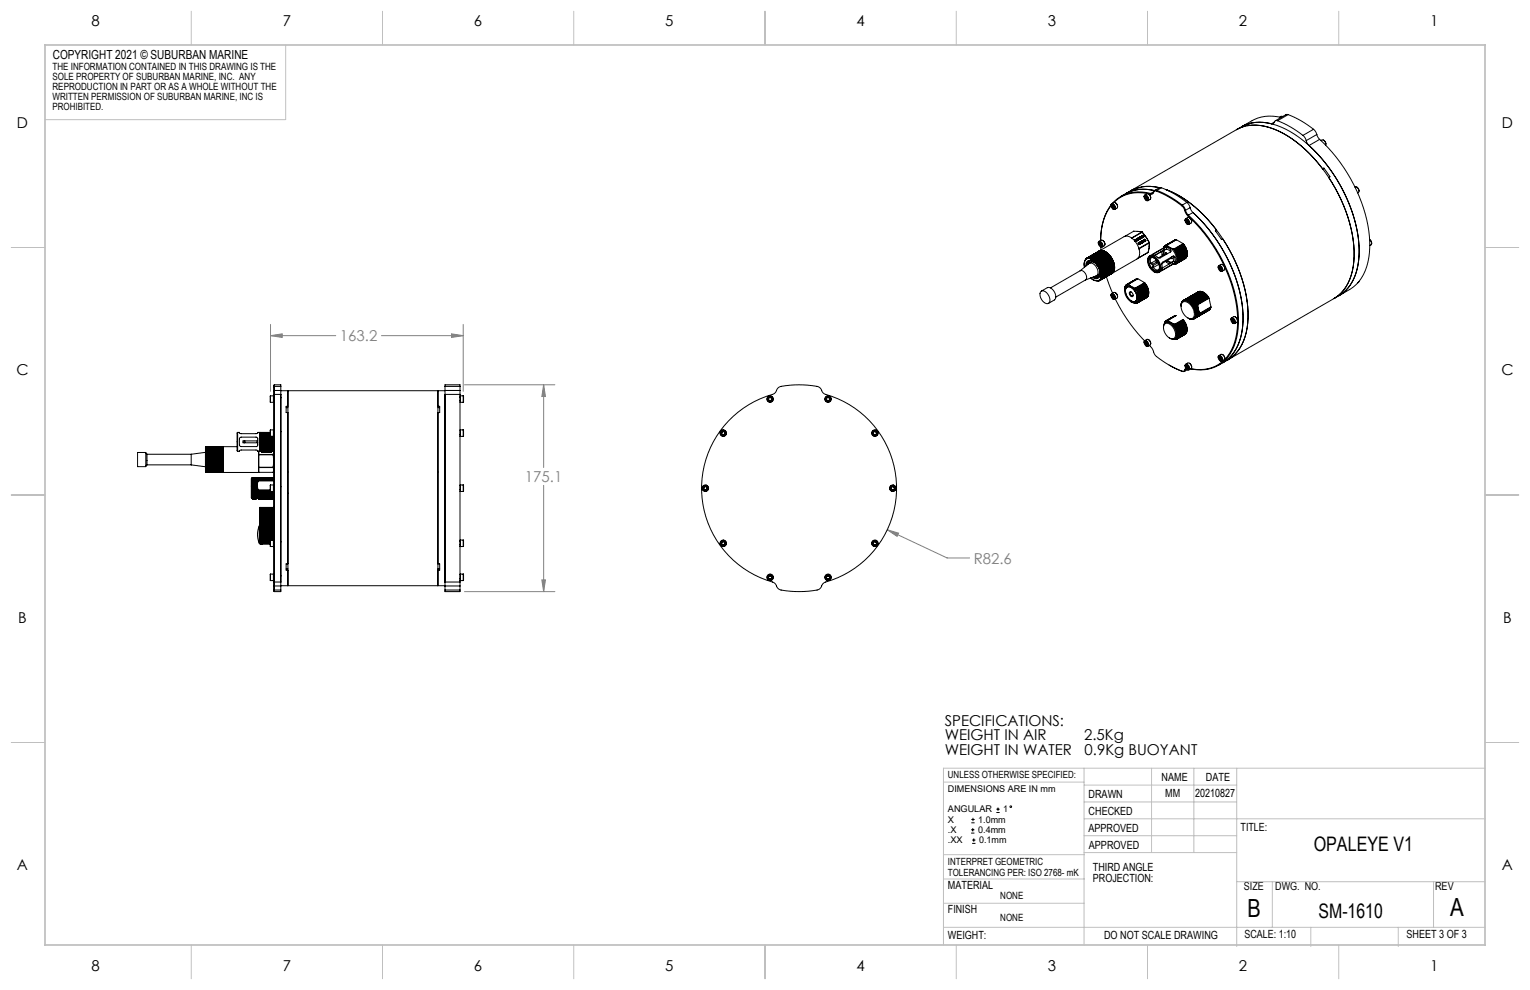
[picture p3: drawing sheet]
<svg xmlns="http://www.w3.org/2000/svg" width="432mm" height="279mm" viewBox="0 0 432 279" stroke-linecap="round" stroke-linejoin="round" font-family="sans-serif">
<defs><g id="words">
<g font-size="7.1">
<text x="352.1" y="258.9">B</text>
<text x="409.3" y="258.5">A</text>
</g>
<g font-size="5.6">
<text x="370.8" y="240.3">OPALEYE V1</text>
<text x="372.1" y="259.1">SM-1610</text>
</g>
<g font-size="4.2">
<text x="25.8" y="7.5">8</text>
<text x="79.8" y="7.5">7</text>
<text x="133.8" y="7.5">6</text>
<text x="187.7" y="7.5">5</text>
<text x="241.7" y="7.5">4</text>
<text x="295.7" y="7.5">3</text>
<text x="349.7" y="7.5">2</text>
<text x="403.6" y="7.5">1</text>
<text x="4.8" y="36">D</text>
<text x="423.9" y="36">D</text>
<text x="4.6" y="105.9">C</text>
<text x="423.7" y="105.9">C</text>
<text x="5.1" y="175.7">B</text>
<text x="424.2" y="175.7">B</text>
<text x="266.6" y="204.8">SPECIFICATIONS:</text>
<text x="266.6" y="208.9">WEIGHT IN AIR</text>
<text x="305.9" y="208.9">2.5Kg</text>
<text x="266.6" y="213.1">WEIGHT IN WATER</text>
<text x="306.1" y="213.1">0.9Kg BUOYANT</text>
<text x="4.8" y="245.6">A</text>
<text x="423.9" y="245.6">A</text>
<text x="25.8" y="274.2">8</text>
<text x="79.8" y="274.2">7</text>
<text x="133.8" y="274.2">6</text>
<text x="187.7" y="274.2">5</text>
<text x="241.7" y="274.2">4</text>
<text x="295.7" y="274.2">3</text>
<text x="349.7" y="274.2">2</text>
<text x="403.6" y="274.2">1</text>
</g>
<g font-size="4.2" fill="#808080">
<text x="95.9" y="96.3">163.2</text>
<text x="148.1" y="136.1">175.1</text>
<text x="274.8" y="159.1">R82.6</text>
</g>
<text font-size="3.5" x="14.9" y="16.6">COPYRIGHT 2021 © SUBURBAN MARINE</text>
<g font-size="3.2">
<text x="327.8" y="220.4">NAME</text>
<text x="340.3" y="220.5">DATE</text>
<text x="307.2" y="225.2">DRAWN</text>
<text x="328.9" y="224.9">MM</text>
<text x="337.3" y="225">20210827</text>
<text x="307.2" y="230.1">CHECKED</text>
<text x="307.2" y="234.7">APPROVED</text>
<text x="307.3" y="239.5">APPROVED</text>
<text x="350.1" y="234.4">TITLE:</text>
<text x="308.4" y="245.9">THIRD ANGLE</text>
<text x="267.5" y="250.9">MATERIAL</text>
<text x="308.4" y="249">PROJECTION:</text>
<text x="351.1" y="251.2">SIZE</text>
<text x="359.9" y="251.3">DWG. NO.</text>
<text x="405" y="251.3">REV</text>
<text x="267.5" y="257.7">FINISH</text>
<text x="267.5" y="265">WEIGHT:</text>
<text x="311.6" y="264.9">DO NOT SCALE DRAWING</text>
<text x="351.2" y="264.8">SCALE: 1:10</text>
<text x="396.9" y="264.8">SHEET 3 OF 3</text>
</g>
<g font-size="2.8">
<text x="14.8" y="19.8">THE INFORMATION CONTAINED IN THIS DRAWING IS THE</text>
<text x="14.8" y="22.6">SOLE PROPERTY OF SUBURBAN MARINE, INC. ANY</text>
<text x="14.8" y="25.4">REPRODUCTION IN PART OR AS A WHOLE WITHOUT THE</text>
<text x="14.8" y="28.3">WRITTEN PERMISSION OF SUBURBAN MARINE, INC IS</text>
<text x="14.8" y="31.1">PROHIBITED.</text>
<text x="267.5" y="219.6">UNLESS OTHERWISE SPECIFIED:</text>
<text x="267.5" y="244.1">INTERPRET GEOMETRIC</text>
<text x="267.5" y="247.2">TOLERANCING PER: ISO 2768- mK</text>
<text x="282.3" y="253.6">NONE</text>
<text x="282.3" y="260">NONE</text>
</g>
<g font-size="2.6">
<text x="267.5" y="223.4">DIMENSIONS ARE IN mm</text>
<text x="267.5" y="229.2">ANGULAR</text>
<text x="267.5" y="232.2">X</text>
<text x="276.1" y="232.2">1.0mm</text>
<text x="283.2" y="229.2">1</text>
<text x="267.5" y="238">.XX</text>
<text x="267.5" y="235.1">.X</text>
<text x="276" y="235.1">0.4mm</text>
<text x="276.3" y="238">0.1mm</text>
</g>
</g></defs>
<g fill="none" stroke="#000" stroke-width=".28">
<path d="M274.1 235.1h.9M274.1 234.2h.9M274.1 232.2h1M274.1 231.3h1M274.4 238h.9M274.4 237.1h.9M274.5 233.7v.9M274.6 230.8v.9M274.8 236.6v1M281.2 229.3h.9M281.2 228.4h.9M281.7 227.9v.9"/>
<circle cx="285.3" cy="227.7" r=".23"/>
</g>
<g fill="none" stroke="#808080" stroke-width=".28">
<path d="M76.3 94.7l3.3-.5v1zM76.3 91.6v18.8M76.3 94.7h18.5M107.7 94.7h23M127.4 94.2l3.3 .5-3.3 .5zM130.7 91.6v18.8M131.1 108.6h25.5M153.4 108.6l.5 3.3h-1zM153.4 108.6v23.3M153.4 137v30M250.4 149.5l3.2 1-.4 .9zM250.4 149.5l16.9 8h6.3"/>
<path d="M131.1 167h25.5M152.9 163.7h1l-.5 3.3z"/>
</g>
<g fill="none" stroke="#c0c0c0" stroke-width=".28">
<path d="M54 3.2v9.5M80.6 12.7v21.1h-67.9M108 3.2v9.5M161.9 3.2v9.5M215.9 3.2v9.5M269.9 3.2v9.5M323.9 3.2v9.5M377.8 3.2v9.5M3.2 69.8h9.5M419.1 69.8h9.5M3.2 139.7h9.5M419.1 139.7h9.5"/>
<path d="M3.2 209.5h9.5M305.9 216.8v49.9M325 216.8v23.8M336.9 216.8v23.8M349 216.8v50.3M419.1 216.8h-152.8v49.9M419.1 209.5h9.5M266.3 220.7h39.6M305.9 231.1h113.2M305.9 226.3h43.1M305.9 221.6h43.1M305.9 235.9h43.1"/>
<path d="M266.3 254.9h39.6M266.3 248.1h39.8M266.3 241.2h39.8M305.9 240.6h43.1M349 248.8h70.1M359.1 248.8v12.9M404.6 248.8v12.9M54 266.7v9.5M108 266.7v9.5M161.9 266.7v9.5M215.9 266.7v9.5M266.3 261.7h39.6"/>
<path d="M269.9 266.7v9.5M306.1 261.7h113M323.9 266.7v9.5M369.9 261.7v5.4M377.8 266.7v9.5M394.6 261.7v5.4"/>
</g>
<path d="M12.7 12.7h406.4v254h-406.4z" fill="none" stroke="#c0c0c0" stroke-width=".5"/>
<path d="M127.4 94.2l3.3 .5-3.3 .5zM76.3 94.7l3.3-.5v1zM152.9 163.7h1l-.5 3.3zM153.4 108.6l.5 3.3h-1zM250.4 149.5l2.8 1.9 .4-.9z" fill="#808080"/>
<g fill="none" stroke="#000" stroke-width=".28">
<path d="M349 36.6a12.4 12.4 0 0 1 11.7 .3 40.3 40.3 0 0 1 18.5 21.1 30.9 30.9 0 0 1 2.2 19.6 11 11 0 0 1-4.9 6.7M349 36.6l-30 17.3M350.4 35.8a12.4 12.4 0 0 1 11.2 .1 39.1 39.1 0 0 1 18 18.9 32.7 32.7 0 0 1 3.3 21.5 11.3 11.3 0 0 1-5 7.1M350.4 35.8l-1.4 .8M350.8 35.7l1.7-.4-.3 .2a17.6 17.6 0 0 1 12.5 3.7l3.8 3.1 2.5 2.6 2.3 2.8 .3-.2M350.8 35.7l-1.8 .9M350.8 35.7v.1M358.8 34.9a11.1 11.1 0 0 0-8.4 .9M359.6 34.5l-.8 .4M360.5 34.1a27.4 27.4 0 0 1 7.2 4.1M360.5 34.1a1.03 1.03 0 0 0-1.2 .8h-.5M361.6 33.1a11.1 11.1 0 0 0-8.2 1l-3 1.7"/>
<path d="M362 32.9l-.4-.1-.4 .3M362 32.9h.1M363.5 32.3a27.4 27.4 0 0 1 7.2 4.2M363.5 32.3h-.5l-3.1 1.8M363.5 32.3l-3 1.8M367.7 38.2l.6 .7 .3 .8M368.6 39.7l.8 1.4M370.7 36.5l.6 .6 .3 .9M370.7 36.5l-3 1.7M371.6 38l.8 1.3M371.6 38l-3 1.7M372.4 39.3a44.1 44.1 0 0 1 14.2 29.1 15.3 15.3 0 0 1-4.6 12.5l-4.1 2.5"/>
<path d="M372.4 39.3l-3 1.8M372.8 39.7a.97 .97 0 0 1 1.1 .1 .97 .97 0 0 1 .2 1.2M373.5 39.6l.5 .4 .2 .7M313.5 57.9l.1-.3a.91 .91 0 0 1 1 .4 .91 .91 0 0 1-.1 1.1l-.3-.1M313.5 57.9a16.1 16.1 0 0 0-2.9 10 16.6 16.6 0 0 1 2.9-9.8M313.5 57.9v.1M313.7 57.6a.86 .86 0 0 1 .8 .5 .86 .86 0 0 1-.1 1l-.6-.4-.3-.6zM313.7 57.5l.6-.3a1.06 1.06 0 0 1 .9 1.5l-.6 .4M313.8 58.2l.2 .4M313.9 57.9l.3 .1 .3 .5M313.9 57.9l-.1 .3M313.9 57.9l.3 .1-.4 .2"/>
<path d="M314 58.6l.3 .2M314.1 59h.1M314.3 58.1l.1 .3M314.4 58.4h.1M314.4 58.4l-.4 .2M314.5 58.5l-.2 .3M314.8 57.2l.4 .4 .2 .7M317.6 54.7a11.1 11.1 0 0 1 8.2-.9 11.1 11.1 0 0 0-8.2 .9zM317.6 54.7l-1.3 .7M319 53.9l-1.4 .8M320.5 53.2l-.3 .2 1-.3a8.4 8.4 0 0 1 6-.1 11.3 11.3 0 0 0-8.2 .9M320.5 53.2l-1.5 .7"/>
<path d="M320.5 53.2v.1M322.9 55.5l.1-.4a.91 .91 0 0 1 1 .5 .91 .91 0 0 1-.2 1.1l-.2-.1M323 55.2a.86 .86 0 0 1 .9 .5 .86 .86 0 0 1-.2 .9l-.6-.4-.2-.6zM323.1 55l.6-.3a1.06 1.06 0 0 1 .9 1.6l-.6 .3M323.1 55.7l.2 .4M323.3 55.4l.3 .2 .2 .4M323.3 55.4l-.2 .3M323.3 55.4l.2 .1-.4 .2M323.3 56.1l.4 .2M323.5 56.5v.1M323.5 56.6h.1M323.7 55.7l.1 .2"/>
<path d="M323.8 55.9h.1M323.8 55.9l-.5 .2M323.8 56l-.1 .3M324.1 54.8l.5 .4 .2 .7M324.7 54.8a10.4 10.4 0 0 0-10.3 2.3M324.8 54.6a10.4 10.4 0 0 0-10.8 2.7M324.8 54.6l-.1 .2M325.6 54.3a.69 .69 0 0 1-.9 .5M325.6 54.1l-.3 .4-.5 .1M325.6 54.1v.2M325.6 54.1l-.8 .5M326.4 54a.58 .58 0 0 0-.8 .3"/>
<path d="M326.4 54a27.3 27.3 0 0 1 7.1 4.1M326.5 53.7a27.4 27.4 0 0 1 7.2 4.2M326.5 53.7a.64 .64 0 0 0-.9 .4M326.5 53.7l-.1 .3M327.8 53a27.4 27.4 0 0 1 7.2 4.1M327.8 53h-.6l-1.3 .8M327.8 53l-1.3 .7M329 53.5a36.3 36.3 0 0 1 17.9 17 36.3 36.3 0 0 1 5.1 21.9 12.1 12.1 0 0 1-5.5 9.1 12.5 12.5 0 0 0 5.6-10.4 39 39 0 0 0-7-23.7l-.4 .2-1.7-2.5 .3-.2a32.4 32.4 0 0 0-14.3-11.4zM333.5 58.1l.8 1.3M333.7 57.9l.5 .6 .4 .9M333.7 57.9l-.2 .2M334.3 59.4l.9 1.5"/>
<path d="M334.6 59.4l.8 1.3M334.6 59.4h-.3M335 57.1l.5 .7 .4 .8M335 57.1l-1.3 .8M335.9 58.6l.8 1.4M335.9 58.6l-1.3 .8M336.7 60a43.6 43.6 0 0 1 14.1 29.8 14.7 14.7 0 0 1-4.8 12l-.9 .6M336.7 60a44.1 44.1 0 0 1 14.1 29 15.3 15.3 0 0 1-4.5 12.6l-1.2 .8M336.7 60l-1.3 .7M369.4 41.1a44.1 44.1 0 0 1 14.2 29 15.3 15.3 0 0 1-4.5 12.5l-1.2 .8M373.4 47.6v.2M373.4 47.6l-.1 .1"/>
<path d="M373.6 47.5l1.7 2.4-.3 .2a39.6 39.6 0 0 1 7.1 23.7 12.8 12.8 0 0 1-5.6 10.5M373.6 47.5l-.2 .1M382.4 52.8a.99 .99 0 0 1 1 .6 .99 .99 0 0 1-.2 1.1M382.4 52.8h.1M382.9 52.8l.5 .5 .1 .6M304.8 76.4l2.6-2a1.89 1.89 0 0 1 2.3 1.5l.2 1.3-.3 .5-3.3 1.3M306 74.1l.1 1.3a1.75 1.75 0 0 1 1.6-2.5 4.7 4.7 0 0 1 2.9 5.8 1.75 1.75 0 0 1-2.8-.3l1.2 .8M306 74.1h.1M306.1 73.9v.1M306.1 73.7h.1M306.2 73.4v.1M306.3 73.3h.1"/>
<path d="M306.4 79a1.73 1.73 0 0 0-1.5-2.6l-8.4 4.9M306.4 79l-8.4 4.9M306.4 73.1h.1M306.4 75.1a1.28 1.28 0 0 1 .6-1.5 1.28 1.28 0 0 1 1.6 .2 3.4 3.4 0 0 1 1.4 4.7l-.7 .2-1-.4M306.4 73.1v.1M306.5 73.1h-.1M306.6 73h.1M306.6 73l-.2 .1M306.6 72.9v.1M306.8 72.8l-.2 .2M306.8 72.8l10.4-6a2.7 2.7 0 0 1 3.2 1.4 4.3 4.3 0 0 1 .8 4.6l-10.6 6.2M306.9 72.8h-.1"/>
<path d="M307 72.7l-.1 .1M307.2 73.7l-.3 .4-.2 .8M307.2 72.7h-.2M307.3 73.7l-.2 .9M307.3 74l.2-.5-.4 .4-.1 .8M307.3 72.7h-.1M307.3 72.7h.1M307.4 74.3l.9-.4 .9 .4M307.5 72.7h-.2M307.5 72.7h.1M307.6 73.5l-.4 1M307.7 72.7h-.2"/>
<path d="M307.7 72.7h.1M307.7 72.7l.1 .1M307.8 73.1l.2 .1M307.8 73.1l.1 .2M307.8 73.1h.1M307.8 73v.1M307.8 73.3l.2 .2zM307.9 73.1l.2 .3M307.9 73.1h.1M307.9 73.1l.1 .1M307.9 73.3l.1 .1M307.9 73.3l.1 .2"/>
<path d="M307.9 73.3h.1M308 72.8h-.2M308 72.8h.1M308 73.5h.1M308 73.2h.1M308.1 73.4l-.1 .1M308.1 73.6l-.9 .1M308.1 72.8h-.1M308.1 72.8h.1M308.2 73.4l-.1-.3 .3 .4M308.2 73.4l.1 .2M308.2 72.8v.1"/>
<path d="M308.2 72.9h.2M308.3 73.6h.1M308.3 73.5h.1M308.4 73.5h.1M308.4 73.2l-.1 .4M308.4 73.7l-.4 .1-.4 .4M308.4 72.9v.2M308.5 73.7l.1 .1M308.5 73.7h.1M308.5 73.5l.2 .2M308.5 73.5l.1 .1M308.5 73.5h.1"/>
<path d="M308.6 73.4l-.1 .1M308.6 73.4h.1M308.6 78.2l.5 .2 .8-.1M308.6 73l-.2 .1M308.6 73l.1 .1M308.6 73.8h.1M308.6 73.4l.1 .2M308.6 73.6l.1 .1M308.6 73.6h.1M308.6 73.4l.1 .1M308.6 73.4l-.1-.1v.4M308.7 73.6l-.1 .2"/>
<path d="M308.7 73.1v.1M308.7 73.5h-.1M308.7 73.7h.1M308.7 73.5h.1M308.7 73.5v.1M308.7 73.6h.1M308.8 73.8l.1 .2M308.8 73.8h.1M308.8 73.2h-.1M308.8 73.2h.1M308.9 73.8l.1 .2M308.9 73.5l-.1 .3z"/>
<path d="M308.9 78l1.2 .2M308.9 74h.1M308.9 73.2v.2M309 74l.1-.3v.3M309 73.9v.1M309.1 74h-.2M309.1 73.4h-.2M309.1 73.4h.1M309.1 78l.8 .3M309.1 74.2l.1-.3 .2 .3M309.1 74.2h.1M309.2 73.4l-.1 .2"/>
<path d="M309.2 79.2l.1 .1M309.2 77.9l1 .2h-.5M309.2 74.1l.1 .1M309.2 74.1h.1M309.3 73.9v.1M309.3 73.9h.1M309.3 74.1h.1M309.3 74.2v.2M309.3 74.2h.1M309.3 74.4h.1M309.3 73.6h-.2M309.3 73.6h.1"/>
<path d="M309.3 74l.1 .1M309.3 74h.1M309.4 73.8h.1M309.4 74.1v.1M309.4 74.1h.1M309.4 73.6v.2M309.4 74.5l.1 .1M309.4 74.5h.1M309.4 79.3h.1M309.4 74.2h-.1M309.5 74.6h.1M309.5 74.4v.2"/>
<path d="M309.5 74.4l.1 .1M309.5 74.4h.1M309.5 73.8l.1 .1M309.6 74.5v.1M309.6 74.5h.1M309.6 74.3l.1 .2M309.6 74.3h.1M309.6 74h.1M309.6 73.9v.1M309.6 74.6h.1M309.6 74.5l-.1 .1M309.6 79.3h.1"/>
<path d="M309.6 74.4l.1 .1M309.6 74.4v-.2l-.2 .3M309.6 74.4h.1M309.7 74.3v.2M309.7 74.8h.1M309.7 74.5h.1M309.7 74l.1 .1M309.7 74.8l.2 .2M309.8 74.8h-.1M309.8 74.8h.1M309.8 74.2l.1 .1M309.8 74.1v.1"/>
<path d="M309.8 75.1h.1M309.9 79.3h.1M309.9 75l-.1 .1M309.9 75h.1M309.9 74.9h.1M309.9 74.8l-.1 .3M309.9 74.8h-.1M309.9 74.8h.1M309.9 75.2h.1M309.9 74.3l.1 .1M310 68.6v-.4a.91 .91 0 0 1 1.1 .5 .91 .91 0 0 1-.2 1.1l-.4-.2M310 74.8h-.3"/>
<path d="M310 74.8l-.2 .3M310 74.5h.1M310 74.4v.1M310.1 75.5h.1M310.1 68.3a.86 .86 0 0 1 .9 .4 .86 .86 0 0 1-.2 1l-.4-.2-.4-.5zM310.1 79.3h.1M310.1 75.4h.2l-.2 .1M310.1 79.3h-.1M310.1 75.1l-.2 .1M310.1 75.1v.1M310.1 74.5l.1 .1M310.1 79.2v.1"/>
<path d="M310.2 68.1l.5-.3a1.06 1.06 0 0 1 .9 1.6l-.5 .3M310.2 70.9h.1M310.2 74.8h.1M310.2 75.1l-.1 .4M310.2 75.1l-.3 .1M310.2 68.8l.2 .4M310.2 74.6v.2M310.2 75.8h.3l-.2 .2 .4 .2h-.3M310.2 75.8h.1M310.3 70.8l-.1 .1M310.3 79.2h.1M310.3 76h.1"/>
<path d="M310.3 76l.3 .2M310.3 79.2l-.2 .1M310.3 74.8l.1 .1M310.3 68.5l.5 .4v.5M310.3 68.5l-.1 .3M310.3 68.5l.3 .1-.4 .2M310.3 70.8l-3.3 1.9M310.3 70.8h.1M310.3 75.8h-.1M310.3 76.3v.9l-.8 .6M310.3 75.8h.1M310.4 77.7l-.5 .6"/>
<path d="M310.4 75.1h.1M310.4 76.2h.1M310.4 76.3v.1M310.4 76.3l.4 .2M310.4 74.9v.2M310.4 76.4h.1M310.4 76.4l.3 .2M310.4 69.2l.4 .2M310.5 79.1h.1M310.4 77.9h.1M310.5 75.8l-.2 .2M310.5 79.1l-.2 .1"/>
<path d="M310.5 77.9v-.2l.3 .3-.1 .2M310.5 75.8h-.2M310.5 75.8h.1M310.5 76.7h.1M310.5 77.3l-.3 .3-.6 .1M310.5 76.8l.1 .1M310.5 75.1l.1 .1M310.5 76.8l.3 .1v.3M310.5 76.8l.3 .1M310.5 76.8h.1M310.5 76.4v.2M310.5 76.4h.1"/>
<path d="M310.5 77.6l.4 .2-.3-.2M310.5 77.6h.1M310.5 75.4h.1M310.5 77.3l.3 .2M310.5 77.7h.1M310.5 77.1l.4 .3zM310.5 77.3l.4 .2M310.5 77.3h.1M310.5 77.1h.1M310.5 70.7l-3.3 2M310.5 70.7l-3.6 2.1M310.5 77.2h.1"/>
<path d="M310.5 70.7h.1M310.5 76.6v.1M310.5 76.6h.1M310.6 75.2l-.1 .2M310.6 79l-.2 .1M310.6 77.6h.1M310.6 76.2h-.2M310.6 76.2h.1M310.6 78h.1M310.6 76.9v.1M310.6 76.9l.1 .1M310.6 77l-.1 .1"/>
<path d="M310.6 75.4l.1 .1M310.6 77.8v.2M310.6 77.8v.1M310.6 75.7h.2M310.6 77h.1M310.7 77l.1 .2M310.7 69.7v.9M310.7 77l-.2 .1M310.7 77h.1M310.7 76.9h.1M310.7 77.9l-.1 .1M310.7 77.9h.1"/>
<path d="M310.7 75.5l-.1 .2M310.7 76.6h-.1M310.7 76.6h.1M310.7 70.7l-3.4 2M310.7 68.7l.2 .3M310.8 78.1l-.1 .1M310.8 76.5l-.3 .2M310.8 78.8l-.2 .2M310.8 76h.1M310.8 77.1v.1M310.8 75.7v.1M310.8 78l-.1 .2"/>
<path d="M310.8 77.5l-.3 .1M310.8 78h.1M310.8 77.5h.1M310.8 76.9v.1M310.8 77v.1M310.8 77h.1M310.8 78.6l.1 .1M310.8 75.8v.2M310.9 69h.1M310.9 69l-.5 .2M310.9 70.7h-.2M310.9 70.7l-3.6 2"/>
<path d="M310.9 76.3h.1M310.9 77.6h-.3M310.9 77.5v.1M310.9 78.7l-.1 .1M310.9 69.1l-.1 .3M310.9 76v.1M310.9 78.4l.1 .1M310.9 76.1v.2M310.9 70.7h.2M310.9 70.7l-3.4 2M310.9 70.7h.1M310.9 76.6h.2"/>
<path d="M311 78.5l-.2 .1M311 78.2h.1M311 76.3v.1M311 76.9h.1M311 76.4l-.1 .2M311 70.7l-3.5 2M311 78h.1M311 77.2h.1M311.1 78.2l-.2 .2M311.1 77.7v.1M311.1 77.4l.1 .1M311.1 76.6v.1"/>
<path d="M311.1 70.7l-3.4 2M311.1 70.7h-.1M311.1 76.7l-.1 .2M311.1 78.1l-.1 .1M311.1 78v.1M311.1 76.9v.1M311.1 77l-.1 .2M311.1 77.8l-.1 .2M311.1 77.2l.1 .1M311.2 77.3l-.1 .1M311.2 77.5l-.1 .2M311.2 70.7l.1 .1"/>
<path d="M311.2 70.7l-3.5 2M311.2 67.8l.4 .4 .2 .8M311.3 70.8l-3.5 2M311.4 70.8h.1M311.4 70.8l-3.4 2M311.5 70.8l-3.5 2M311.5 70.8l-3.4 2M311.5 70.8h.1M311.6 70.9h.2M311.6 70.9l-3.4 1.9M311.8 70.9l-3.6 2M311.9 71l.1 .1"/>
<path d="M311.9 71l-3.5 1.9M311.9 71h.1M311.9 71l-3.5 2.1M312 71.1l-3.4 1.9M312.1 71.1l.1 .1M312.1 71.1l-3.4 2M312.2 71.2l-3.5 2M312.2 71.2h.1M312.2 78.1l1.8 4.6M312.2 71.2l-3.4 2M312.3 71.3l.2 .1M312.3 71.3l-3.4 1.9"/>
<path d="M312.3 71.3h.1M312.4 71.3l-3.5 2.1M312.4 71.3l.1 .1M312.5 71.4l-3.4 2M312.6 71.5l.1 .1M312.6 71.5l-3.4 1.9M312.6 71.5h.1M312.6 71.5l-3.5 2.1M312.7 71.6l-3.4 2M312.8 71.7l.1 .1M312.8 71.7l-3.4 1.9M312.8 71.7h.1"/>
<path d="M312.9 71.7l-3.5 2.1M312.9 71.7v.1M312.9 71.8l-3.4 2M313 71.9l.2 .1M313 71.9l-3.4 2M313 71.9l.1 .1M313.1 72l-3.5 2M313.1 72h.1M313.2 72l-3.5 2M313.2 72.1l.2 .2M313.2 72.1l-3.4 2M313.2 72.1l.1 .1"/>
<path d="M313.3 72.2l-3.5 2M313.3 72.2l.1 .1M313.4 72.3l-3.5 2M313.4 72.4l.2 .2M313.4 72.4l-3.4 2M313.4 72.4l.1 .1M313.5 72.5l-3.5 2M313.5 72.5l.1 .1M313.6 72.6l-3.5 1.9M313.6 72.7l.1 .1M313.6 72.7l-3.4 1.9M313.7 72.8l-3.5 2"/>
<path d="M313.7 72.8h.1M313.7 72.8l-3.4 2M313.8 73l.1 .1M313.8 73l-3.4 1.9M313.8 73h.1M313.8 73l-3.4 2.1M313.9 77.1l-3.6 2.1M313.9 77.1h.1M313.9 73.1l-3.4 2M314 73.2l.1 .2M314 73.2l-3.4 2M314 73.2v.1"/>
<path d="M314 77.1h-.1M314 73.3l-3.5 2.1M314 73.3l.1 .1M314.1 73.4l-3.5 2M314.1 77h-.1M314.1 73.5l.1 .2M314.1 73.5l-3.4 2M314.1 73.5v.1M314.1 76.9l-.1 .1M314.1 73.6l-3.5 2.1M314.1 73.6l.1 .1M314.2 73.7l-3.4 2"/>
<path d="M314.2 76.8l-3.4 2M314.2 73.9l.1 .1M314.2 73.9l-3.4 1.9M314.2 73.9h.1M314.3 73.9l-3.5 2.1M314.3 73.9v.1M314.3 76.7l-3.4 2M314.3 74l-3.4 2M314.3 74.2l.1 .1M314.3 74.2l-3.4 1.9M314.4 74.3l-3.5 2M314.4 74.3h.1"/>
<path d="M314.4 76.6l-.1 .1M314.4 76.6l-3.6 2M314.4 76.5l-3.4 2M314.4 74.3l-3.4 2M314.4 74.5l.1 .2M314.4 74.5l-3.4 1.9M314.4 74.5v.1M314.4 74.6l-3.5 2M314.4 74.6l.1 .1M314.4 76.4v.1M314.4 76.4l-3.5 2M314.5 76.2l-3.5 2"/>
<path d="M314.5 76.2v.1M314.5 76.3l-3.4 1.9M314.5 74.7l-3.4 1.9M314.5 74.9l-3.5 2M314.5 74.9v.1M314.5 74.8v.2M314.5 74.8l-3.4 1.9M314.5 74.8v.1M314.5 76.1v.2M314.5 76.1l-3.4 2M314.5 76.1v.1M314.5 75.9v.1"/>
<path d="M314.5 76l-3.4 2M314.5 75l-3.4 1.9M314.5 75.1l-3.5 2.1M314.5 75.1l.1 .1M314.5 75.1l-3.4 1.9M314.5 75.1h.1M314.5 75.4l-3.4 2M314.5 75.4l.1 .1M314.5 75.9l-3.5 2.1M314.5 75.9h.1M314.6 75.8l-3.5 2M314.6 75.2l-3.5 2"/>
<path d="M314.6 75.3v.2M314.6 75.3l-3.4 2M314.6 75.3l-.1 .1M314.6 75.6v.2M314.6 75.6l-3.5 2.1M314.6 75.5l-3.4 2M319.4 67.1h.1M319.4 67.1l.1 .1M319.5 67.2h-.1M319.5 67.2v.1M320 65.3l2.3 .2M320 65.3l-2.5 1.4"/>
<path d="M320 65.3h.1M320.2 67.7l.3 .1-.3 .1M320.2 67.7v.2l.3 .2M320.2 67.7h.1M320.2 67.9l.4 .1M320.2 67.9h.1M320.4 68.1h.1M320.4 67.6l.5 .4M320.5 67.6l.2 .3M320.5 67.6h-.1M320.5 68.1h.1M320.5 68.2h-.1"/>
<path d="M320.6 78.8l-2.6 1.5M320.6 78.8h.1M320.6 68v.1M320.6 68l-.1 .2M320.6 68h.1M320.7 67.9h.1M320.7 67.5l.1 .4M320.7 67.5l.2 .3M320.7 67.5h.1M320.8 78.7l-.1 .1M320.8 78.7l-2.6 1.5M320.8 78.7h.1"/>
<path d="M320.8 67.9h.1M320.9 67.9h-.1M320.9 67.4l.1 .1M320.9 67.4l.2 .4M320.9 67.4h.1M320.9 67.4h.2M320.9 67.4l.2 .5 .1-.3M320.9 67.8v.2M320.9 67.8h.1M321 67.6h.1M321 78.7l-2.9 1.5M321 78.7l-2.6 1.5"/>
<path d="M321 78.7h.1M321 67.5v.1M321 67.5h.1M321.1 67.8h.1M321.1 67.4v.1M321.1 67.4h.1M321.1 67.5l.1 .1M321.1 67.5h-.1M321.1 67.2l.4 .4M321.1 67.2l.2 .3M321.1 67.2h.1M321.2 67.7l-.1 .1"/>
<path d="M321.2 67.7h.1M321.2 67.6v.1M321.2 67.6h-.2M321.2 68.6l.3 .4-.1-.2M321.2 67.5v.1M321.2 67.6v.2M321.2 67.6h.1M321.3 68.6l.3 .3M321.3 68.6h-.1M321.3 68.7l.1 .2M321.3 68.7h.1M321.3 67.5l.2 .1"/>
<path d="M321.3 67.5h.1M321.4 67.1l.2 .3M321.4 67.1h.1M321.4 70v.1M321.4 68.8v.1M321.5 70.2h.1M321.4 70.1l.1 .1M321.5 70.2v.1M321.5 67.5v.1M321.5 67.4v.2M321.5 67.1l.2 .1M321.5 67.1l.3 .3"/>
<path d="M321.5 67.1h.1M321.5 67.6h.1M321.6 67.4v.2M321.6 67h.2M321.6 67l.2 .4M321.6 67.4l-.1 .2M321.6 67.4h.1M321.6 67h.1M321.6 68.4v.5M321.6 68.4l.2 .5M321.6 68.4h.1M321.6 68.5l.1 .4-.4-.2"/>
<path d="M321.6 68.5l.1 .2M321.6 68.5h.1M321.6 65.4h.3M321.6 68.9h.1M321.6 67.2l.4 .1M321.6 67.2l.1 .1M321.7 67.2h-.1M321.7 67.2h.1M321.8 68.3l.1 .5M321.8 67v.2M321.8 67h.1M321.8 67.4l-.1 .1"/>
<path d="M321.8 67.2l.2 .1M321.8 67.2h-.1M321.8 68.3l.5 .3M321.8 68.3h.1M321.8 68.3l.1 .3M321.8 68.3l.2 .2M321.9 66.9l.1 .1M321.9 66.9l.2 .3M321.9 66.9h-.1M321.9 66.8h.2M321.9 66.8l.2 .5 .1-.3M321.9 68.6h.1"/>
<path d="M321.9 68.6l.1 .2M322 68.8h-.1M322 67.1l.2 .1M322 67.1h.1M322 67.3h.1M322 67h-.1M322 67h.1M322 68.5l-.1 .1M322 68.5h.1M322.1 68.2l.2 .1M322.1 68.2l.3 .4h-.5M322.1 68.2h.1"/>
<path d="M322.1 67.2h.1M322.1 66.8v.1M322.1 66.8h.1M322.1 66.9l.1 .1M322.1 66.9v.1M322.1 68.1h.2M322.1 68.1l.2 .5M322.1 68.1h.1M322.2 67.2h-.1M322.2 67.2h.1M322.2 66.6l.2 .5-.1-.4M322.2 68.4h.1"/>
<path d="M322.2 67v.2M322.2 67h.1M322.2 66.6h.1M322.2 66.6l.5 .3M322.3 66.7l.2 .1-.2 .1M322.3 66.7v.2M322.3 66.7h.1M322.3 65.5l-2.9 1.6M322.3 65.5h.1M322.3 68.3h.1M322.3 68.3l-.1 .1M322.3 68.3l.3 .1"/>
<path d="M322.3 68l.4 .4M322.3 68.1l.1 .2M322.3 68.1h.1M322.3 66.9h.1M322.4 65.5l-2.9 1.7M322.4 65.5l.8 1.1M322.4 65.5h.1M322.4 68.3l.2 .1M322.4 68.3h.1M322.4 67h.2M322.4 67h.1M322.4 67.9l-.1 .1"/>
<path d="M322.5 66.4l.2 .5M322.5 66.4l.4 .3M322.5 66.4h.1M322.5 67.9l.4 .2M322.5 67.9l.3 .4M322.5 67.9h.1M322.6 66.5l.2 .4-.2 .1M322.6 66.5l.4 .3M322.6 66.5h.1M322.6 68.4h.1M322.6 68l.5 .2-.3-.5 .1 .4M322.6 68l.2 .3"/>
<path d="M322.6 68h.1M322.7 68.4h-.1M322.7 66.3l.2 .4M322.7 66.3h.1M322.7 66.3l.3 .4M322.8 68.3h.1M322.9 66.7h.1M322.9 67.7l.3 .3M322.9 67.7l.1 .1M322.9 67.7h.1M322.9 68.1h.1M323 66.7v.1"/>
<path d="M323 67.8h.1M323 79.8l-1.9-1.1-2.6 1.5M323 79.8l-2.6 1.5M323 79.8l.1 .1M323.1 67.9h-.1M323.1 79.9h.1M323.1 79.9l-2.7 1.6M323.1 67.5v.1M323.1 67.5l-.3 .2 .3 .4 .3-.1M323.1 67.5l-.2 .2M323.1 67.5h.1M323.2 68h.1"/>
<path d="M323.2 79.9l.1 .1M323.2 79.9l-2.6 1.5M323.2 67.7l-.2 .1M323.2 67.7h.1M323.2 66.6l.3 .3M323.2 66.6h.1M323.3 67.9l.1 .1M323.3 67.9l-.1 .1M323.5 66.9l.1 .4M323.5 66.9l.2 .4M323.6 67.3l.7 1.1M323.7 67.3h.1"/>
<path d="M323.7 67.3l.6 1.1M323.9 73.6a1.28 1.28 0 0 1 .8-1.5 1.28 1.28 0 0 1 1.6 .6 3.3 3.3 0 0 1 1 4 1.38 1.38 0 0 1-1.7 0M324 71.3h.1M324 71.2l-2.9 1.7M324 71.2v.1M324 71.2h.1M324.1 72.7a1.77 1.77 0 0 1 2.7 1 2.18 2.18 0 0 1 0 3.1 3.1 3.1 0 0 1-2.9-3.4zM324.3 70.1l-.3 1.1M324.3 70.1h.1M324.3 72.8a1.81 1.81 0 0 1 2.6 1.3l.3 1a1.13 1.13 0 0 1-.5 1.5 1.13 1.13 0 0 1-1.5-.5 2.81 2.81 0 0 1-.9-3.3zM324.3 69.5v.6M324.3 68.4l-2.9 1.7"/>
<path d="M324.3 68.4l.1 .1M324.3 68.4h.1M324.4 68.5l-2.9 1.7M324.4 68.5l-.1 1M324.4 68.5h.1M324.9 72.7l-.3 .8a.83 .83 0 0 0 .7 1.1M325.3 71.9h.1M325.3 75.2l.9 .9 .8 .1M325.5 71.8l-.2 .1M325.5 74.9l-.2 .3M325.5 71.8v.1M325.7 72.8a.97 .97 0 0 0-1.2 .1 .97 .97 0 0 0-.2 1.2 2.6 2.6 0 0 0 2.3 2.3l.5-.3 .1-.6"/>
<path d="M326.3 73.5l-1.5 .8 .5 .3M326.4 73.5l-.1-.2 .1 .6M326.4 73.5h.1M326.4 73.5v.4M326.4 73.9l.5 .3M326.5 73.9l-1.2 .7M326.8 74.2l-1.3 .7M327.1 74.6l-1.6 .9v-.6M327.9 76.1v.1h.2M327.9 70.9l.1 1M327.9 76.1l.2 .1M328 71.9v.3"/>
<path d="M328 71.9l.2 .1M328.3 70.7l.2-.1zM328.4 69.8v.2M328.4 70.8v1.2M328.5 69.8h-.1M328.5 70l-3 1.8M328.5 70.6l-2.6 1.5M328.5 70v.6M328.5 69.6l-.1 .2M328.6 69.6h-.1M328.7 69.4l-.2 .2M328.8 69.4h-.1"/>
<path d="M328.8 69.3l-.1 .1M328.9 69.3h-.1M328.9 70.4l-.4 .6v.8M328.9 73.8l.3 .2M329 71.3v.3M329 71.3l.5 .3M329 71.6l-2.1 1.2M329 71.6l.3 .1M329.2 69.8l1.2 .7M329.2 69.8l-.7 .2M329.2 74l.8 .5M329.2 70.3l-.7 .3"/>
<path d="M329.2 70.3l1.2 .7M329.2 69.2l-.3 .1M329.2 69.8v.5M329.2 73.6v.4M329.3 73.6l1.1 .5M329.4 69.2l.7 .7M329.4 69.2l-.1 .1-.1-.1M329.5 73.5l.7 .4h.7M330.1 69.9a3.4 3.4 0 0 1 1.5 4.3l-4.5 2.7M330.1 69.9l-1.1-.3-4.6 2.6M330.1 69.9l1.2 .4M330.4 70.5v.6l-3.1 1.7-2-.9"/>
<path d="M330.4 74.1l.1 .1M330.4 71v.1M330.4 70.5v.5M330.4 74.1v.2M330.4 72.9l-2.5 1.5M330.4 72.7v.2M330.5 72.9h-.1M330.5 72.9l.3 .1M330.6 72.9l.2 .1M330.6 72.9h-.1M330.6 72.6v.3M330.7 74.1l-2.7 1.6"/>
<path d="M330.7 74.1l.5 .3M330.8 72.5v.5M331.1 74.6h.2M331.1 72.3h.1M331.1 73.7l-.4 .4M331.1 73.7l.5 .3M331.1 72.3v1.4M331.1 72.3l.5 .3M331.2 74.4l-3.1 1.8M331.3 70.3v.1M331.4 74.6h-.1M331.4 67.8h.1"/>
<path d="M331.5 70.4v.1M331.5 70.4h-.2M331.5 74.6h-.2M331.5 70.5v.2M331.6 74l-.4 .4M331.6 72.6v1.4M331.6 72.6l-.2-.3h-.3l-3 1.7-.2 2.1M331.6 74.6h-.1M331.6 67.7h.1M331.6 67.7l-2.7 1.6M331.7 71h.2M331.7 70.7l.1 .1"/>
<path d="M331.7 70.7h-.2M331.8 74.5l-.3 .1M331.8 70.8l-.1 .2M331.9 71.3l.2 .1M331.9 67.7h-.1M331.9 67.7h.1M331.9 67.7l-2.7 1.5M331.9 71v.2M331.9 71.2v.1M332 71.7h.2M332.1 71.4v.1M332.1 74.3l-.3 .2"/>
<path d="M332.1 71.5l-.1 .2M332.1 72l.2 .1M332.2 71.7l.1 .1M332.2 74.2h-.2l.1 .1M332.2 72.3l.2 .1M332.3 74.1l-.1 .1M332.3 71.8l-.2 .2M332.3 72.7h.2M332.3 73l.2 .1M332.3 72.1l.1 .1M332.3 74h-.2l.2 .1M332.4 73.9l-.1 .1"/>
<path d="M332.4 72.2l-.2 .1M332.4 72.4v.1M332.4 73.7l-.2 .1 .2 .1M332.4 73.6v.1M332.4 72.5l-.1 .2M332.5 72.7v.2M332.5 73.5h-.2l.1 .1M332.5 73.4v.1M332.5 72.9l-.2 .1M332.5 73.1v.1M332.5 73.2l-.2 .1 .2 .1M333.9 68.8l-2.6 1.5"/>
<path d="M333.9 68.8l-1.9-1.1-2.6 1.5M333.9 68.8v.1M333.9 68.9h.2M333.9 68.9l-2.6 1.5M334.1 68.9v.1M334.1 68.9l-2.6 1.5M334.1 69l.1 .2M334.1 69l-2.6 1.5M334.2 69.2h.1M334.2 69.2l-2.7 1.5M334.3 69.2l.1 .1M334.3 69.2l-2.6 1.5"/>
<path d="M334.4 69.3v.2M334.4 69.3l-2.6 1.5M334.4 69.5h.1M334.4 69.5l-2.7 1.5M334.4 62.2v-.1a.38 .38 0 0 1 .2-.3 .38 .38 0 0 1 .4-.1 .9 .9 0 0 1 .7 .7 .9 .9 0 0 1-.4 .9l-.3-.1M334.5 69.5v.2M334.5 69.5l-2.6 1.5M334.5 69.8l-2.6 1.5M334.5 69.8l.1 .1M334.5 72.9v.1M334.5 69.7v.1M334.5 69.7l-2.6 1.5"/>
<path d="M334.6 61.8a.95 .95 0 0 1 .8 1.5 .95 .95 0 0 1-.8-1.5zM334.6 61.7l.6-.3a1.05 1.05 0 0 1 .9 1.6l-.5 .3M334.6 69.9l.1 .1M334.6 69.9l-2.5 1.5M334.7 70.1l-2.7 1.6M334.7 70.1l.1 .1M334.7 62.3l.2 .5M334.7 72.7v.1M334.7 72.8l-2.9 1.7M334.7 70v.1M334.7 70l-2.6 1.5M334.7 72.8l-2.6 1.5"/>
<path d="M334.8 70.2v.2M334.8 70.2l-2.6 1.5M334.8 70.5l-2.7 1.5M334.8 70.5l.1 .1M334.8 72.5v.1M334.8 72.6l-2.6 1.6M334.8 70.4l-2.5 1.4M334.8 70.4v.1M334.8 72.6l-2.5 1.5M334.9 62.8l.3 .2M334.9 62.1l.3 .2 .2 .5M334.9 62.1l-.2 .2"/>
<path d="M334.9 62.1l.2 .1M334.9 70.8l-2.7 1.5M334.9 70.8l.1 .1M334.9 70.6l.1 .1M334.9 70.6l-2.6 1.5M334.9 72.3l.1 .1M335 72.4l-2.7 1.6M335 70.7l-2.6 1.5M335 70.7l-.1 .1M335 72.4l-2.6 1.5M335 71.1l-2.7 1.6M335 71.1l.1 .1"/>
<path d="M335 72v.1M335 71.4l-2.7 1.6M335 71.4l.1 .2M335 71.7l.1 .2M335 70.9v.1M335 70.9l-2.6 1.5M335 62.2l-.3 .1M335 72.1l-2.6 1.6M335 72.1l-2.6 1.5M335 71l-2.6 1.5M335 71v.1M335.1 71.2v.2"/>
<path d="M335.1 71.2l-2.6 1.5M335.1 71.9l-2.6 1.6M335.1 71.4l-2.6 1.5M335.1 71.4h-.1M335.1 71.9l-2.6 1.5M335.1 71.6l-2.6 1.6M335.1 71.6l-2.6 1.5M335.2 62.3l.1 .2M335.2 60.9a43.8 43.8 0 0 1 14.1 28.9 15.2 15.2 0 0 1-4.5 12.4 10.3 10.3 0 0 1-8.7 1.9M335.3 62.5l-.4 .3M335.3 62.5v.1M335.4 62.8l-.2 .2"/>
<path d="M335.4 60.7a44.1 44.1 0 0 1 14.1 29.1 15.3 15.3 0 0 1-4.5 12.5 10.4 10.4 0 0 1-9 1.8M335.4 60.7l-.2 .2M335.7 61.4v.1M335.7 61.5l.5 .4 .1 .7M343.2 65.1l-.1 .1M343.2 65.1l-.2 .1M343.3 64.9l-.1 .2M343.8 75.5l.1-.4a.94 .94 0 0 1 1 .3 .94 .94 0 0 1 .1 1.1h-.6M343.9 75.2a.85 .85 0 0 1 .9 .3 .85 .85 0 0 1-.1 1l-.4-.1-.4-.5zM344 75l.6-.4a1.06 1.06 0 0 1 .9 1.6l-.6 .3M344 75.5l.2 .5M344.2 76l.3 .2"/>
<path d="M344.3 75.4l.4 .6M344.3 75.4l-.3 .1M344.3 75.4h.1M344.6 75.6v.1M344.6 75.7l.1 .1M344.6 75.7l-.4 .3M344.7 76h.1M344.7 76l-.2 .2M345 74.7l.6 .6 .1 .5M383.5 79.4l-.3 .4M386.5 67.6l.5 .5 .1 .6M386.5 67.6a.91 .91 0 0 1 .6 .8 .91 .91 0 0 1-.5 .9"/>
<path d="M293.8 82.2a1.93 1.93 0 0 1 2.4 1.7l.1 .4a.98 .98 0 0 1-.4 1.3 .98 .98 0 0 1-1.3-.3 2.41 2.41 0 0 1-.8-3.1zM293.9 82.2l1.7-1a2.3 2.3 0 0 1 2 3.5l-1.7 .9M313.5 83.4l.1-.4a.91 .91 0 0 1 1 .4 .91 .91 0 0 1-.1 1.1l-.4-.1M313.7 83a.86 .86 0 0 1 .8 .5 .86 .86 0 0 1-.1 1l-.5-.2-.3-.6zM313.7 82.9l.6-.4a1.06 1.06 0 0 1 .9 1.6l-.6 .4M313.8 83.6l.2 .4M313.9 83.3l.4 .1 .2 .5M313.9 83.3l-.1 .3M313.9 83.3h.3l-.4 .3M314 84l.3 .1M314.3 83.5l.1 .2M314.4 83.7h.1"/>
<path d="M314.4 83.7l-.4 .3M314.5 83.9l-.2 .2M314.8 82.6l.4 .4 .2 .7M314.8 84.4a45.9 45.9 0 0 0 8.2 11.8M317.4 81.6v.3M317.4 81.6h.1M317.5 81.1l-.1 .5M317.5 81v.1M317.5 80.8v.3M317.6 80.8h-.1M317.7 80.6l-.2 .2M317.7 80.6h.1"/>
<path d="M317.8 80.4l-.1 .2M317.8 81.3a1.28 1.28 0 0 1 2 .3 2.74 2.74 0 0 1 .8 3.3 1.99 1.99 0 0 1-2.7-1.5l-.3-1zM317.9 80.4h-.1M318 81.1a2.02 2.02 0 0 1 2.5 1.5l.4 .9a1.14 1.14 0 0 1-.5 1.6 1.14 1.14 0 0 1-1.5-.4 2.9 2.9 0 0 1-.9-3.6zM318 80.3l-.1 .1M318.1 80.2l-.1 .1M318.2 80.2h-.1M318.3 80.9l-.2 .1M318.4 80.2l-.2 .2v-.2M318.4 80.2v.1l.1-.1M318.5 80.2l.8 .7M318.9 82.4a.8 .8 0 0 1 .8 .4 .8 .8 0 0 1-.2 .9l-.6-.4-.2-.6z"/>
<path d="M319.3 80.9a3.4 3.4 0 0 1 1.4 4.3 1.24 1.24 0 0 1-1.4 0M319.3 80.9l1.1 .4M319.3 85.2l1.1 .4M319.3 80.9a1.24 1.24 0 0 0-1.6 0 1.24 1.24 0 0 0-.3 1.6l.7 1.6 1.2 1.1M319.3 82.4a.49 .49 0 0 0-.2 .7 .49 .49 0 0 0 .7 .2M320.4 81.3v.2M320.5 85.6h-.1M320.6 84.9l-.2 .1M320.6 81.4l.1 .1M320.6 81.4l-.2 .1M320.7 85.6h-.3M320.7 81.5l-.1 .2"/>
<path d="M320.8 85.6h-.1M320.8 82l.2 .1M320.8 81.7l.1 .2M320.8 81.7h-.2M320.9 85.6h-.2M320.9 81.9l-.1 .1M321 82.4h.2M321 85.5l-.1 .1M321 82.1l.1 .1M321.1 85.4l-.1 .1M321.1 82.2l-.1 .2M321.1 82.7h.2"/>
<path d="M321.2 82.4v.1M321.2 85.4h-.1M321.2 82.5l-.1 .2M321.2 83l.2 .1M321.3 82.7l.1 .2M321.3 85.2h-.2l.1 .2M321.3 83.3l.2 .1M321.4 85.1l-.1 .1M321.4 82.9l-.2 .1M321.4 83.7h.2M321.4 84l.2 .1M321.4 83.1l-.1 .2"/>
<path d="M321.4 85h-.2l.2 .1M321.5 83.4l.1 .1M321.5 84.7l-.2 .1 .1 .2M321.6 84.6l-.1 .1M321.6 83.5l-.2 .2M321.6 83.7l-.2 .3M321.6 84.5h-.2l.2 .1M321.6 84.4v.1M321.6 84.1v.1M321.6 84.2l-.2 .1 .2 .1M322.9 96.6l.1-.4a1 1 0 0 1 1 .4 1 1 0 0 1 0 1.1l-.5-.1M323.1 96.2a.95 .95 0 0 1 .8 1.5 .95 .95 0 0 1-.8-1.5z"/>
<path d="M323.1 96.1l.6-.3a1.05 1.05 0 0 1 .9 1.6l-.6 .3M323.1 96.8l.2 .4M323.3 80v.2M323.3 80l-2.6 1.5M323.3 80.2h.1M323.3 80.2l-2.7 1.5M323.3 96.5l.3 .2M323.3 96.5l-.2 .3M323.3 96.5l.2 .1-.4 .2M323.3 97.2l.3 .2M323.4 80.2l.1 .2M323.4 80.2l-2.6 1.5"/>
<path d="M323.5 80.4v.1M323.5 80.4l-2.6 1.5M323.5 80.5l.1 .1M323.5 80.5l-2.7 1.5M323.6 80.6l.1 .1M323.6 80.6l-2.6 1.5M323.6 96.7l.2 .4M323.7 80.8l-2.7 1.6M323.7 80.8l.1 .1M323.7 83.9h.1M323.7 83.9l-.1 .1M323.7 80.7v.1"/>
<path d="M323.7 80.7l-2.6 1.5M323.7 83.9l-2.6 1.5M323.7 96.7v.2M323.7 96.9l-.4 .3M323.7 96.9l.1 .1M323.8 80.9v.1M323.8 80.9l-2.6 1.5M323.8 81.1l-2.7 1.6M323.8 81.1l.1 .1M323.8 97.1l-.2 .3M323.8 83.7v.1M323.8 83.8l-2.6 1.6"/>
<path d="M323.8 81v.1M323.8 81l-2.6 1.5M323.8 83.8l-2.8 1.7M323.9 81.2l.1 .2M323.9 81.2l-2.6 1.5M323.9 81.5l-2.7 1.5M323.9 81.5l.1 .1M323.9 83.5l.1 .1M324 83.6l-2.7 1.6M324 81.4l-2.6 1.5M324 81.4l-.1 .1M324 83.6l-2.6 1.5"/>
<path d="M324 81.6l.1 .1M324 81.6l-2.6 1.5M324 83.3l.1 .1M324.1 83.4l-.1 .1M324.1 81.7l-2.8 1.6M324.1 81.7v.2M324.1 83.4l-2.7 1.6M324.1 82.1l-2.7 1.6M324.1 82.1l.1 .2M324.1 83l.1 .1M324.1 95.8l.5 .5 .2 .7M324.1 82.7l.1 .2"/>
<path d="M324.1 81.9l.1 .1M324.1 81.9l-2.6 1.5M324.2 83.1l-2.7 1.6M324.2 82l-2.6 1.5M324.2 82l-.1 .1M324.2 83.1l-2.6 1.5M324.2 82.3v.1M324.2 82.3l-2.6 1.4M324.2 82.9l-2.6 1.6M324.2 82.9l-2.6 1.5M324.2 82.4l-2.8 1.6M324.2 82.4v.2"/>
<path d="M324.2 82.6l-2.6 1.6M324.2 82.6l-2.6 1.5M324.4 97.5l.8 1 1.1 2a27.5 27.5 0 0 0 7.2 4.2M328.4 92.4a1.24 1.24 0 0 1 .7-1.4 1.24 1.24 0 0 1 1.5 .5 3.4 3.4 0 0 1 1.2 3.9 1.31 1.31 0 0 1-1.7 0M328.6 91.2v.1M328.7 91.2h-.1M328.7 91l-.1 .2M328.7 91.4a2.1 2.1 0 0 1 2.7 1.6l.3 1a1.19 1.19 0 0 1-.4 1.5 1.19 1.19 0 0 1-1.6-.4 3 3 0 0 1-1-3.7zM328.8 91h-.1M328.8 90.8l-.1 .2M328.9 90.8h-.1M329 90.6l-.2 .2"/>
<path d="M329 91a1.27 1.27 0 0 1 1.4 0M329 91l-.2 .1M329.1 90.6h-.1M329.2 90.5l-.2 .1M329.3 90.8l-.3 .2M329.3 90.8v.1a1.53 1.53 0 0 1 1.9 .8M329.3 90.8v.1M329.6 90.4l-.4 .1M329.6 90.4v.1l.1-.1M329.7 90.4l.7 .6M330.4 91a3.4 3.4 0 0 1 1.5 4.4l-.2 .2M330.4 91l1.2 .5"/>
<path d="M331.2 95.7l.4 .1M331.2 91.7l-.1 .2a2.39 2.39 0 0 1 1 2.5l.2 .2M331.2 91.7v.1M331.6 91.5v.1M331.7 95.8h-.1M331.7 95.6l-.2 .1M331.8 91.6v.1M331.8 91.6h-.2M331.8 89l-2.6 1.5M331.8 95.8h-.2M331.8 91.7v.2M331.9 89l-2.3 1.4"/>
<path d="M331.9 95.8h-.1M332 92.2h.2M332 91.9l.1 .1M332 91.9h-.2M332 89l-2.3 1.4M332.1 95.7l-.3 .1M332.1 92l-.1 .2M332.1 94.4l.2 .1M332.1 92.5l.2 .1M332.2 95.7h-.1M332.2 92.2v.2M332.2 95.6v.1"/>
<path d="M332.2 92.4l-.1 .1M332.3 92.9h.2M332.3 94.6l-.2 .7-.4 .3M332.3 92.6l.1 .1M332.4 95.5l-.2 .1M332.4 92.7l-.1 .2M332.4 93.2l.2 .1M332.5 92.9v.1M332.5 95.4h-.2l.1 .1M332.5 93.5l.2 .1M332.5 95.3v.1M332.5 93l-.1 .2"/>
<path d="M332.6 93.9h.2M332.6 94.2l.2 .1M332.6 93.3l-.1 .2M332.6 95.2h-.2l.1 .1M332.7 95.1l-.1 .1M332.7 93.6v.1M332.7 94.9l-.2 .1 .2 .1M332.7 94.8v.1M332.7 93.7l-.1 .2M332.8 93.9l-.2 .3M332.8 94.7h-.2l.1 .1M332.8 94.6v.1"/>
<path d="M332.8 94.3v.1M332.8 94.4l-.2 .1 .2 .1M333.3 86.1v.4M333.3 86.1h.1M333.4 85.8l-.1 .3M333.4 85.8h.1M333.4 85.5v.3M333.5 85.5h-.1M333.5 85.3l-.1 .2M333.6 85.2l-.1 .1M333.6 85.5a1.57 1.57 0 0 1 2.5 .6 3 3 0 0 1 .6 3.6 2.16 2.16 0 0 1-2.9-1.4l-.5-1.6zM333.6 85.1l-.1 .2"/>
<path d="M333.7 85l-.1 .1M333.8 84.9l-.2 .2M333.9 84.9h-.1M333.9 90.1l-2.3 1.4M333.9 90.3l-2.3 1.3M334 84.8l-.2 .1M334.1 90.3l-2.3 1.3M334.1 84.7l-.1 .1M334.1 90.4l-2.3 1.3M334.2 90.6l-2.4 1.3M334.2 84.7h-.1M334.3 90.6l-2.3 1.3"/>
<path d="M334.3 84.7l-.1 .2v-.2M334.4 90.7l-2.3 1.3M334.4 90.9l-2.4 1.3M334.5 90.9l-2.3 1.3M334.5 94.4l-2.3 1.3M334.5 91.2l-2.4 1.3M334.5 91l-2.3 1.4M334.5 84.7l-.1 .1-.1-.1M334.5 84.7h.1M334.6 84.7l.1 .1 .1-.1M334.6 91.3l-2.3 1.3M334.6 94.2l-2.4 1.4"/>
<path d="M334.7 91.5l-2.4 1.4M334.7 84.4l-.8 .4M334.7 84.4l-.7 .4M334.7 84.4h.1M334.7 91.4l-2.3 1.3M334.7 94.2l-2.3 1.3M334.8 91.6l-2.3 1.3M334.8 94.1l-2.3 1.3M334.8 84.7h.1M334.8 91.8l-2.4 1.4M334.8 91.7l-2.3 1.3M334.8 94l-2.3 1.3"/>
<path d="M334.9 84.3l-.8 .4M334.9 84.3h.1M334.9 84.3l-.7 .4M334.9 84.7v.2l.2-.1M334.9 91.9l-2.3 1.4M334.9 93.8l-2.3 1.4M335 92.1l-2.5 1.4M335 93.8l-2.3 1.3M335 92.5l-2.4 1.4M335 84.2l-.1 .1M335 84.2v.1M335 92.3l-2.3 1.3"/>
<path d="M335 93.6l-2.3 1.3M335 92.4l-2.3 1.3M335 93.5l-2.3 1.3M335.1 84.8h.1M335.1 92.6l-2.3 1.3M335.1 93.3l-2.3 1.4M335.1 92.7l-2.5 1.5M335.1 93.2l-2.3 1.4M335.1 92.9l-2.3 1.4M335.1 93l-2.3 1.4M335.1 84.3h-.1M335.1 84.3h.1"/>
<path d="M335.1 84.3l-.8 .4M335.1 84.1l-.1 .1M335.2 84.8v.2l.1-.1M335.2 89.7l.6 .3M335.3 84.1h-.2M335.3 84.9h.1M335.3 84.3l-.8 .4M335.3 84.3h.2M335.3 84.3l-.7 .4M335.4 84.9v.2M335.5 84l-.2 .1M335.5 84.3h.1"/>
<path d="M335.5 84.3l-.7 .4M335.6 84h-.1M335.6 85l.1 .1M335.6 85l-.2 .1M335.6 84.3l.1 .1M335.6 84.3l-.7 .4M335.7 85.3h.2M335.7 85.1v.2M335.7 84h.1M335.7 84l-.1 .1v-.1M335.8 84.4h.1M335.8 84.4l-.7 .4"/>
<path d="M335.8 84v.2l.2-.2M335.8 90l.3 .1M335.8 90h.1M335.9 84.4l.1 .1M335.9 84.4l-.7 .4M335.9 85.3v.2M336 84h.1M336 90.1h.3M336 90.1h.1M336.1 84v.2l.1-.1M336.1 85.5l.1 .1M336.1 85.5h-.2"/>
<path d="M336.1 90.1h.1M336.1 84.5l-.8 .4M336.1 84.5l.2 .1M336.1 84.5l-.7 .4M336.2 84.6l.2 .1M336.2 85.6v.2M336.2 84.1h.1M336.3 84.6h.1M336.3 84.6l-.9 .5M336.3 84.6l.1 .1M336.3 84.6l-.7 .4M336.3 84.1v.2l.2-.1"/>
<path d="M336.4 85.7v.1M336.4 85.7l-.2 .1M336.4 84.7a4.2 4.2 0 0 1 1.9 3.3M336.4 84.7l1.1 1 .7 1.6M336.4 90.1h-.1M336.4 84.7l.1 .1M336.4 84.7l-.7 .4M336.4 85.8v.2M336.5 84.2l.1 .1M336.5 84.8h.1M336.5 84.8l-.8 .5M336.6 84.8l.1 .1"/>
<path d="M336.6 90.1h-.3M336.6 84.3v.2M336.6 86l.1 .1M336.6 86h-.2M336.6 86.3h.2M336.6 90.1h.1M336.7 84.9l.1 .1M336.7 84.9l-.8 .4M336.7 86.1l-.1 .2M336.8 90.1h-.2M336.8 86.6h.2M336.8 85v.1"/>
<path d="M336.8 85l-.9 .5M336.8 86.3l.1 .1M336.8 85.1l.1 .1M336.8 85.1l-.7 .4M336.8 84.6h.3M336.9 84.4l-.3 .1M336.9 84.4l-.1 .2M336.9 86.4l-.1 .2M336.9 90l-.1 .1M336.9 85.2l.1 .1M336.9 85.2l-.7 .4M337 86.9l.2 .1"/>
<path d="M337 90h-.1M337 86.6l.1 .2M337 85.3h.1M337 85.3l-.8 .5M337.1 86.8l-.1 .1M337.1 85.3l.1 .1M337.1 85.3l-.7 .4M337.1 89.9l-.1 .1M337.1 87.3h.2M337.1 84.6v.2M337.1 89.8v.1M337.2 85.4l.1 .1"/>
<path d="M337.2 85.4l-.8 .4M337.2 87v.1M337.2 87.1l-.1 .2M337.2 87.6l.2 .1M337.2 89.7h-.2l.1 .1M337.3 85.5v.1M337.3 85.5l-.9 .5M337.3 84.8l.1 .1M337.3 84.8h-.2M337.3 85.6l.1 .1M337.3 85.6l-.7 .4M337.3 87.3l.1 .1"/>
<path d="M337.3 87.9l.2 .1M337.4 87.4l-.2 .2M337.4 88.2l.1 .1M337.4 84.9l-.1 .2M337.4 89.5l-.2 .1v.1M337.4 85.7l.1 .1M337.4 85.7l-.7 .4M337.4 88.6h.2M337.4 89.5h.1M337.4 87.7l.1 .1M337.5 87.8l-.2 .1M337.5 89.3l-.2 .1 .1 .1"/>
<path d="M337.5 85.8v.1M337.5 85.8l-.9 .5M337.5 89.2v.1M337.5 88v.1M337.5 85.9l.1 .1M337.5 85.9l-.7 .4M337.5 88.1l-.1 .1M337.5 85l.1 .1M337.5 85l-.2 .1M337.5 89l-.2 .1 .2 .1M337.5 88.9v.1M337.5 88.3l.1 .2"/>
<path d="M337.6 88.5l-.2 .1M337.6 88.8h-.2l.1 .1M337.6 88.6v.2M337.6 86l.1 .1M337.6 86l-.7 .4M337.6 85.1v.2M337.6 89.6h.1M337.6 89.6l-.7 .4M337.7 86.1v.1M337.7 86.1l-.9 .5M337.7 89.6l-.7 .4M337.7 89.6h.1"/>
<path d="M337.7 86.2l.1 .2M337.7 86.2l-.7 .4M337.8 85.3v.1M337.8 85.3h-.2M337.8 85.6h.2M337.8 86.4h.1M337.8 86.4l-.7 .4M337.8 85.4v.2M337.8 86.4l.1 .2M337.8 86.4l-.8 .5M337.9 89.4l-.8 .5M337.9 89.4l-.8 .4"/>
<path d="M337.9 89.4h.1M337.9 86.6v.1M337.9 86.6l-.7 .4M337.9 89.3l.1 .1M337.9 86.7l.1 .1M337.9 86.7l-.7 .4M338 89.3h.1M338 85.9h.1M338 85.6v.1M338 89.4h-.1M338 86.8v.1M338 86.8l-.9 .5"/>
<path d="M338 89.3l-.8 .4M338 86.9l.1 .1M338 86.9l-.7 .4M338 89.2v.1M338 85.7v.2M338.1 87v.1M338.1 87l-.7 .4M338.1 89.3l-.1 .1M338.1 87.1v.2M338.1 87.1l-.9 .5M338.1 89.1l-.7 .4M338.1 87.3l.1 .1"/>
<path d="M338.1 87.3l-.7 .4M338.1 88.9v.2M338.1 85.9l.1 1.4M338.2 87.4h.1M338.2 87.4l-.7 .4M338.2 89.3h-.1M338.2 88.9l-.7 .4M338.2 87.4l-.9 .5M338.2 87.4v.2M338.2 87.3l.1 .7M338.2 87.3l.5 1.1M338.2 88.8v.1"/>
<path d="M338.2 88.8l-.7 .4M338.2 87.6v.1M338.2 87.6l-.7 .4M338.2 88.7v.1M338.2 82.4l-3.1 1.7M338.2 87.7h.1M338.2 87.7l-.7 .4M338.2 88.6l-.7 .4M338.2 87.7l.1 .2M338.2 87.7l-.8 .5M338.3 88.5l-.1 .1M338.3 88.5l-.8 .4"/>
<path d="M338.3 87.9v.1M338.3 87.9l-.8 .4M338.3 88.4v.1M338.3 88h.1M338.3 88l-.7 .5M338.3 88.4l-.7 .4M338.3 88v.2M338.3 88l-.9 .6M338.3 88.2v.2M338.3 88.2l-.7 .4M338.4 82.3h-.1M338.4 82.3l-3.1 1.8"/>
<path d="M338.4 82.3h.1M338.4 89.1l-.2 .2M338.6 88.9h-.2v.2M338.6 88.8v.1M338.6 82.2l-3.1 1.8M338.6 82.2l-3 1.8M338.6 82.2l.1 .1M338.6 88.6l-.1 .1 .1 .1M338.7 88.5l-.1 .1M338.7 88.4h-.2l.2 .1M338.9 82.2l-3.2 1.8M338.9 82.2l-3.1 1.8"/>
<path d="M338.9 82.2v.1M339.1 82.3l-3.1 1.7M339.1 82.3l.1 .1M339.1 82.3l-3 1.7M339.4 82.4l-3.2 1.7M339.4 82.4l-3.1 1.7M339.4 82.4l.1 .1M339.6 82.5l-3.1 1.7M339.6 82.5l.2 .1M339.6 82.5l-3 1.8M339.8 82.6l.1 .1M339.8 82.6l-3.2 1.9"/>
<path d="M339.9 82.7l.2 .1M339.9 82.7l-3 1.7M340.1 82.8l.1 .1M340.1 82.8l-3.3 1.8M340.2 82.9v.1M340.2 82.9l-3.1 1.7M340.2 83l-3.1 1.8M340.3 83l.1 .1M340.3 83l-3 1.8M340.3 83h-.1M340.4 83.1l.1 .2M340.4 83.1l-3 1.8"/>
<path d="M340.5 83.3l-3.2 1.8M340.5 83.3h.1M340.6 83.3l.1 .1M340.6 83.3l-3.1 1.7M340.7 83.4v.1M340.7 83.4l-3.1 1.7M340.7 83.5h.1M340.7 83.5l-3.1 1.8M340.8 83.5l.1 .2M340.8 83.5l-3 1.8M340.9 83.7v.1M340.9 83.7l-3.1 1.7"/>
<path d="M340.9 83.8l.1 .1M340.9 83.8l-3.1 1.8M341 83.9l.1 .1M341 83.9l-3 1.7M341.1 84l-3.1 1.7M341.1 84v.1M341.1 84.1l-3.1 1.8M341.1 84.1l.1 .1M341.2 87.6l-3.1 1.7M341.2 84.2l.6 2.4-3.1 1.8M341.2 84.2l-3.1 1.7M341.2 87.5h.1"/>
<path d="M341.2 87.5v.1M341.4 87.3v.1M341.4 87.4h-.1M341.4 87.4l-3.2 1.9M341.5 87.1v.1M341.5 87.2v.1M341.5 87.2l-3.1 1.9M341.6 86.9l.1 .1M341.7 87l-3.1 1.9M341.7 87l-3.1 1.8M341.7 86.6v.2M341.7 86.8l-3.1 1.8"/>
<path d="M341.7 86.8l-3 1.7M347.4 90.2l.1-.4a.91 .91 0 0 1 1 .5 .91 .91 0 0 1-.2 1l-.3-.1M347.5 89.9a.86 .86 0 0 1 .9 .4 .86 .86 0 0 1-.2 1l-.6-.4-.2-.6zM347.6 89.7l.5-.3a1.06 1.06 0 0 1 1 1.6l-.6 .3M347.6 90.2l.1 .5M347.7 90.7l.3 .3M347.9 90.1l.4 .8M347.9 90.1l-.3 .1M347.9 90.1l.1 .1M348.1 90.3v.1M348.1 90.4l.1 .1M348.1 90.4l-.4 .3"/>
<path d="M348.3 90.9l-.3 .1M348.3 90.8l-.3 .2M348.3 90.7v.2M348.6 89.4l.4 .4 .2 .8M376.5 84.3l-31.4 18.1M377.9 83.4l-1.4 .9M76.3 111.7v1.8M76.3 113.5h.9M76.3 111.7h.9M77.2 111.7v1.8M77.2 111.7l.1 .1M77.3 111.5v52.6"/>
<path d="M77.3 110.2v1.3M77.3 109.2v1M77.3 113.5h-.1M77.3 112.2h.1M77.4 111.3v53M77.4 110.2v1.1M77.4 109v1.2M77.4 108.6v.4M77.4 108.6l-.1 .6M77.4 108.6h1.9v.4M77.4 111.3h1.9M77.4 110.2h1.9"/>
<path d="M77.4 109h1.9M77.4 111.3l-.1 .2M77.4 110.2h-.1M77.4 109l-.1 .2M79.3 111.3v53M79.3 110.2v1.1M79.3 109v1.2M79.3 110.3h46.3M79.3 112.2h.1M80.8 115h.5M81.3 110.3v55v-4.4h-.5v-1.8h.5v-42.7h-.5v-1.7h.5zM123.6 110.3v4.4h.5v1.7h-.5v42.7h.5v1.8h-.5v4.4z"/>
<path d="M123.6 115h.5M125.6 111.3v53M125.6 110.2v1.1M125.6 109v1.2M125.6 109v-.4h4.2v.4M125.6 111.3h4.2M125.6 110.2h4.2M125.6 109h4.2M129.8 112.1h.1M129.8 113v.1M129.8 111.3v53M129.8 110.2v1.1"/>
<path d="M129.8 109v1.2M129.8 113.5h.1M129.9 111.7v1.8M129.9 111.7l-.1 .1M129.9 113.5h.8M129.9 111.7h.8M130.7 111.7v1.8M205.6 118.8a29.7 29.7 0 0 1 13-7.8l.5-.6a1.75 1.75 0 0 1 1.3-1.4 25.2 25.2 0 0 1 10.8 .3l1.3 1.7a27.7 27.7 0 0 1 20.5 26.8 27.7 27.7 0 0 1-20.5 26.7l-.5 .7a1.75 1.75 0 0 1-1.4 1.3 25.2 25.2 0 0 1-10.8-.2l-1.2-1.8a27.6 27.6 0 0 1-13-45.7zM216.9 112.6l.2 .4M217.1 113l.4 .1M217.2 112.2l-.3 .4M217.2 112.2h.4"/>
<path d="M217.6 112.2l.2 .5M217.8 112.7l-.3 .4M233.2 112.5l.1 .4M233.3 112.9l.5 .2M233.6 112.2l-.4 .3M233.6 112.2l.5 .1M234.1 112.3v.5M234.1 112.8l-.3 .3M330 103l3.7 1.8M333.5 104.7l.2 .1M334.3 104.4a.58 .58 0 0 1-.8 .3M334.3 104.4h.3"/>
<path d="M334.4 103.3l.1-.4a.93 .93 0 0 1 1.1 .3 .93 .93 0 0 1 0 1.1h-.5M334.5 103a.85 .85 0 0 1 .9 .4 .85 .85 0 0 1 0 1l-.7-.4-.2-.5zM334.6 104.4a.64 .64 0 0 1-.9 .4M334.6 102.8l.6-.3a1.06 1.06 0 0 1 .9 1.6M334.7 103.9l-.4 .5M334.7 103.4l.1 .4M334.8 104.1l-.2 .3M334.8 103.8l.4 .3M334.9 103.2l.3 .2M334.9 103.2l-.2 .2M334.9 103.2l.2 .1M334.9 104.2l-.3 .2"/>
<path d="M335 103.2l-.3 .2M335 104.3h.1M335.1 104.3l-.8 .5M335.2 103.4l.1 .2M335.2 103.4l.2 .5M335.3 103.6h.1M335.3 103.6l-.5 .2M335.4 103.8v.1M335.4 103.9l-.2 .2M335.7 102.5h.1M335.7 102.5l.5 .6 .1 .5M336.1 104.1l-.5 .3"/>
<path d="M343.8 100.8l.1-.4a.91 .91 0 0 1 1 .5 .91 .91 0 0 1-.2 1.1l-.3-.1M343.9 100.5a.86 .86 0 0 1 .9 .5 .86 .86 0 0 1-.2 .9l-.6-.4-.2-.6zM344 100.4l.6-.4a1.06 1.06 0 0 1 .9 1.6l-.6 .3M344.1 100.9v.4M344.1 101.3l.4 .3M344.3 100.8l.4 .7M344.3 100.8l-.2 .1M344.3 100.8h.1M344.6 100.9v.1M344.6 101l.1 .1M344.6 101l-.5 .3M344.7 101.5l-.2 .1"/>
<path d="M344.7 101.3v.2M345 100.1l.5 .4 .2 .7M345.1 102.4l-1.3 .7M38.8 127.7h2.4v4h-2.4zM41.2 127.9l.3 .3M41.5 128.2v3M41.5 131.2l-.3 .3M41.5 131.2h12.5M41.5 128.2h12.5M54 128.2v3M54 131.2l4 .5M58 129.5v2.2"/>
<path d="M58 127.7v1.5M58 131.7h.1M58 127.7h.1M58 127.7l-4 .5M58.1 126.3l.1 .1M58.1 126.4l.1 .1M58.1 126.6h.1M58.1 126.8l.1 .1M58.1 127l.1 .1M58.1 127.2l.1 .1M58.1 127.5h.1M58.1 127.7l.1 .1"/>
<path d="M58.1 128l.1 .1M58.1 128.3l.1 .1M58.1 128.6l.1 .1M58.1 129h.1M58.1 129.3l.1 .1M58.1 129.6l.1 .1M58.1 129.9l.1 .2M58.1 130.3l.1 .1M58.1 130.6l.1 .1M58.1 130.9l.1 .1M58.1 131.2l.1 .1M58.1 131.5l.1 .1"/>
<path d="M58.1 131.8l.1 .1M58.1 132.1l.1 .1M58.1 132.3l.1 .1M58.1 132.5l.1 .1M58.1 132.7l.1 .1M58.1 132.9l.1 .1M58.1 133l.1 .1M58.1 133.1l.1 .1M58.1 133.1l4.9 .1M58.1 132.9l4.9 .1M58.1 132.7h4.9l-4.8 .1M58.1 132.5h4.9l-4.8 .1"/>
<path d="M58.1 132.3h4.9v.1h-4.8M58.1 127.7h4.9M58.1 131.2h4.9M58.1 127.2h4.9M58.1 133h4.9M58.1 129.6h4.9M58.1 129.9h4.9M58.1 129.3h4.9M58.1 130.3h4.9M58.1 129h4.9M58.1 130.6h4.9M58.1 128.6h4.9"/>
<path d="M58.1 130.9h4.9M58.1 128.3h4.9M58.1 128h4.9M58.1 131.5h4.9M58.1 131.8h4.9M58.1 127.5h4.9M58.1 132.1h4.9M58.1 126.6h4.9M58.1 126.1v7.2M58.2 126.1h.1M58.2 133.3h.1M58.2 126.1h-.1"/>
<path d="M58.2 126.1v.1M58.2 126.2h.1M58.2 126.2l-.1 .1M58.2 126.4h-.1M58.2 126.5l-.1 .1M58.2 126.6v.1M58.2 126.7l-.1 .1M58.2 126.9l-.1 .1M58.2 127.1l-.1 .1M58.2 127.3v.1M58.2 127.4l-.1 .1M58.2 127.5v.1"/>
<path d="M58.2 127.6l-.1 .1M58.2 127.8v.1M58.2 127.9l-.1 .1M58.2 128.1v.1M58.2 128.2l-.1 .1M58.2 128.4v.1M58.2 128.5l-.1 .1M58.2 128.7v.1M58.2 128.8l-.1 .2M58.2 129v.2M58.2 129.2l-.1 .1M58.2 129.4v.1"/>
<path d="M58.2 129.5l-.1 .1M58.2 129.7v.1M58.2 129.8l-.1 .1M58.2 130.1v.1M58.2 130.2l-.1 .1M58.2 130.4v.1M58.2 130.5l-.1 .1M58.2 130.7v.1M58.2 130.8l-.1 .1M58.2 131v.1M58.2 131.1l-.1 .1M58.2 131.3v.2"/>
<path d="M58.2 131.5h-.1M58.2 131.6v.1M58.2 131.7l-.1 .1M58.2 131.9v.1M58.2 132l-.1 .1M58.2 132.2l-.1 .1M58.2 132.4l-.1 .1M58.2 132.6l-.1 .1M58.2 132.8l-.1 .1M58.2 133h.1M58.2 133h-.1M58.2 133.1h-.1"/>
<path d="M58.2 133.2h.1M58.2 133.2v.1M58.2 132h4.8v.2h-4.8M58.2 131.7h4.8v.2h-4.8M58.2 131.5h4.8v.1h-4.8M58.2 131.1h4.8v.2h-4.8M58.2 130.8h4.8v.2h-4.8M58.2 130.5h4.8v.2h-4.8M58.2 130.2h4.8v.2h-4.8M58.2 129.8h4.8v.3h-4.8M58.2 129.5h4.8v.2h-4.8M58.2 129.2h4.8v.2h-4.8"/>
<path d="M58.2 128.8h4.8v.2h-4.8M58.2 128.5h4.8v.2h-4.8M58.2 128.2h4.8v.2h-4.8M58.2 127.9h4.8v.2h-4.8M58.2 127.6h4.8v.2h-4.8M58.2 127.4h4.8v.1h-4.8M58.2 127.1h4.8v.2h-4.8M58.2 126.9l4.8 .1h-4.9M58.2 126.7l4.8 .1h-4.9M58.2 126.5h4.8l-4.8 .1M58.2 126.4h4.8h-4.9M58.2 126.1h8.7"/>
<path d="M58.2 126.2h4.8M58.2 133.2h4.8M58.2 126.1h4.8M58.2 133.3h4.8M63 133l-4.8 .1M63 126.2l-4.9 .1M63 126.1v.1M63 126.1h.1M63 133.3h.1M63 133.2v.1M67.1 122v5.4M67.1 122h.5l.1 .3 .4 .1h4.2l.5-.4h.5"/>
<path d="M67.1 127.4h.5l.1-.3 .4-.1h4.2l.4 .1 .1 .3h.5M67.1 122l-.2 .2v5l.2 .2M67.7 123.5l.4-.1h4.2a1.16 1.16 0 0 1 .5 1.5l-.1 .8-.3 .3h-4.3a1.15 1.15 0 0 1-.5-1.5zM69.1 124.4h-.5v.6h.5M69.1 125h3.5M69.1 124.4h3.5M69.1 124.4v.6M71.1 136l.2 .2M71.1 136.6l.2 .2M71.1 136.3l.2 .1M71.1 137l.2 .1M71.1 137.3l.2 .1"/>
<path d="M71.1 137.7l.2 .1M71.1 138.1l.2 .1M71.1 138.4l.2 .1M71.1 138.8l.2 .1M71.1 139.1l.2 .1M71.1 139.4l.2 .2M71.1 139.7l.2 .2M71.1 137.7h1.3M71.1 138.1h1.3M71.1 137.3h1.3M71.1 138.4h1.3M71.1 137h1.3"/>
<path d="M71.1 138.8h1.3M71.1 136.6h1.3M71.1 139.1h1.3M71.1 136.3h1.3M71.1 139.4h1.3M71.1 136h1.3M71.1 139.7h1.3M71.2 134.8l-.3 .3v5.4l.4 .3M71.3 134.8h.1M71.3 134.8v.1M71.3 134.9v.1M71.3 135.1h.1"/>
<path d="M71.3 135.3h.1M71.3 135.5v.1M71.3 135.7v.1M71.3 136.4v.1M71.3 137.1v.1M71.3 137.4v.2M71.3 137.8v.1M71.3 138.2v.1M71.3 138.5v.2M71.3 138.9l-.2 .2M71.3 139.2v.2M71.3 139.6l-.2 .1"/>
<path d="M71.3 139.9v.1M71.3 138.7h1M71.3 134.8l-.2 .1M71.3 134.9l-.2 .1M71.3 135v.1M71.3 135.1v.2M71.3 135.3v.2M71.3 135.6l-.2 .1h1.2M71.3 135.8l-.2 .2M71.3 136.2l-.2 .1M71.3 136.5l-.2 .1M71.3 136.8l-.2 .2"/>
<path d="M71.3 137.2l-.2 .1M71.3 137.6l-.2 .1M71.3 137.9l-.2 .2M71.3 138.3l-.2 .1M71.3 138.7l-.2 .1M71.3 139.4h-.2M71.3 140v.1M71.3 137.9h1M71.3 137.8h1M71.3 137.6h1M71.3 137.4h1M71.3 138.3h1"/>
<path d="M71.3 138.2h1M71.3 137.2h1M71.3 137.1h1M71.3 138.5h1M71.3 136.8h1M71.3 138.9h1M71.3 136.5h1M71.3 136.4h1M71.3 139.4h1M71.3 139.2h1M71.3 136.2h1M71.3 139.6h1"/>
<path d="M71.3 135.8h1M71.3 139.9h1M71.3 140h1M71.3 135.6h1M71.3 135.5h1M71.3 135.3h1M71.3 135.1h1M71.3 135h1M71.3 134.9h1M71.3 134.8h1M72.3 139.9v.1M72.3 139.6l.1 .1"/>
<path d="M72.3 139.2v.2M72.3 138.9l.1 .2M72.3 138.5v.2M72.3 138.2v.1M72.3 137.8v.1M72.3 137.4v.2M72.3 137.1v.1M72.3 136.4v.1M72.3 135.7v.1M72.3 135.5v.1M72.3 135.3h.1M72.3 135.1h.1"/>
<path d="M72.3 134.9v.1M72.3 134.8v.1M72.3 134.8h.1M72.3 140v.1M72.3 139.4h.1M72.3 138.7l.1 .1M72.3 138.3l.1 .1M72.3 137.9l.1 .2M72.3 137.6l.1 .1M72.3 137.2l.1 .1M72.3 136.8l.1 .2M72.3 136.5l.1 .1"/>
<path d="M72.3 136.2l.1 .1M72.3 135.8l.1 .2M72.3 135.6v.1M72.3 135.3v.2M72.3 135.1v.2M72.3 135v.1M72.3 134.9l.1 .1M72.3 134.8l.1 .1M72.3 134.8l.3 .3M72.4 136.6l-.1 .2M72.4 136l-.1 .2M72.4 139.7l-.1 .2"/>
<path d="M72.4 139.4l-.1 .2M72.4 139.1l-.1 .1M72.4 138.8l-.1 .1M72.4 138.4l-.1 .1M72.4 138.1l-.1 .1M72.4 137.7l-.1 .1M72.4 137.3l-.1 .1M72.4 137l-.1 .1M72.4 136.3l-.1 .1M72.6 124.4h.2M72.6 125h.2M72.6 135.1v5.4"/>
<path d="M72.6 137v3.5M72.6 137l.3 1.3M72.6 135.1v1.9M72.6 124.4v.6M72.8 138.7h4.5M72.8 139.1h4.5M72.8 139.4h4.5M72.8 139.7h4.5M72.8 138.4l.1 .1M72.8 138.7l.1 .2M72.8 139.1l.1 .1M72.8 139.4l.1 .1"/>
<path d="M72.8 139.7l.1 .1M72.8 138.4h3.5M72.9 134.8l-.3 .3M72.9 135.7l-.3 1.3M72.9 135.7h4.4M72.9 138.3h3.4M72.9 138.3l-.1 .1M72.9 138.5v.2M72.9 138.9v.1M72.9 139.2v.2M72.9 139.5v.2M72.9 139.8v.1"/>
<path d="M72.9 134.8h.1M72.9 134.8v.1M72.9 134.9v.1M72.9 135.1h.1M72.9 135.3h.1M72.9 135.5v.1M72.9 134.9l-.1 .1M72.9 139.4h4.4M72.9 139.5h4.4M72.9 139.8h4.4M72.9 135.5h4.4M72.9 135.3h4.4"/>
<path d="M72.9 135.1h4.4M72.9 135h4.4M72.9 134.9h4.4M72.9 134.8h4.4M72.9 138.7h-.1M72.9 139l-.1 .1M72.9 139.4h-.1M72.9 139.7h-.1M72.9 139.9v.2M72.9 138.5h3.4M72.9 138.7h3.4M72.9 138.9h4.4"/>
<path d="M72.9 139h4.4M72.9 139.2h4.4M72.9 134.8l-.1 .1 .1-.1M72.9 135v.1M72.9 135.1v.2M72.9 135.3v.2M72.9 135.6v.1M72.9 139.7h4.4M72.9 139.9h4.4M72.9 135.6h4.4M73 127.4v5.9h-14.8M73 131.8v.1"/>
<path d="M73 131.9v.1M73 128.4h.1M73 128.3v.1M73 128.3h.1M73 132h4.1M73 132v1.3h4.1M73 128.4h4.1M73 127.4v.9M73 128.4v3.5M73 131.9h4.1M73 128.3h4.1M73.3 122v5.4"/>
<path d="M73.3 122h.3M73.3 127.4h.3M73.5 123.2l.1 .1M73.5 123.2h3.8M73.5 122.9h.1M73.5 123.5h.1M73.5 123.8l.1 .1M73.5 124.2l.1 .1M73.5 124.5l.1 .1M73.5 124.9l.1 .1M73.5 125.2l.1 .2M73.5 125.6l.1 .1"/>
<path d="M73.5 125.9l.1 .2M73.5 126.2l.1 .2M73.5 126.5l.1 .2M73.5 124.9h3.8M73.5 124.5h3.8M73.5 124.2h3.8M73.5 125.2h3.8M73.5 123.8h3.8M73.5 125.6h3.8M73.5 123.5h3.8M73.5 125.9h3.8M73.5 126.2h3.8"/>
<path d="M73.5 126.5h3.8M73.5 122.9h2.8M73.6 122h2.7M73.6 127.4h3.7M73.6 122v.1M73.6 122.1v.1M73.6 122.3v.1M73.6 122.6v.1M73.6 122.9v.1M73.6 123.5v.2M73.6 123.9v.1M73.6 124.3v.1"/>
<path d="M73.6 124.6v.2M73.6 125v.1M73.6 125.4v.1M73.6 125.7v.2M73.6 126.1l-.1 .1M73.6 126.4l-.1 .1M73.6 126.7v.1M73.6 127v.1M73.6 127.2v.1M73.6 126.1h3.7M73.6 122.2v.1M73.6 122.4v.2"/>
<path d="M73.6 122.7l-.1 .2M73.6 123l-.1 .2M73.6 123.3l-.1 .2M73.6 123.7l-.1 .1M73.6 124l-.1 .2M73.6 124.4l-.1 .1M73.6 124.8l-.1 .1M73.6 125.1l-.1 .1M73.6 125.5l-.1 .1M73.6 125.9h-.1M73.6 126.8v.2M73.6 127.1v.1"/>
<path d="M73.6 127.3v.1M73.6 124.6h3.7M73.6 124.8h3.7M73.6 124.3h3.7M73.6 124.4h3.7M73.6 125h3.7M73.6 125.1h3.7M73.6 123.9h3.7M73.6 124h3.7M73.6 125.4h3.7M73.6 125.5h3.7M73.6 123.5h3.7"/>
<path d="M73.6 123.7h3.7M73.6 125.7h3.7M73.6 125.9h3.7M73.6 122.4h2.7M73.6 127h3.7M73.6 123.3h3.7M73.6 122.9h2.7M73.6 123h2.7M73.6 126.4h3.7M73.6 122.6h2.7M73.6 122.7h2.7M73.6 126.7h3.7"/>
<path d="M73.6 126.8h3.7M73.6 122.3h2.7M73.6 127.1h3.7M73.6 122.2h2.7M73.6 127.2h3.7M73.6 122.1h2.7M73.6 127.3h3.7M73.8 127.4v.3l.1-.3M73.8 127.4h.1M73.9 127.5l.2 .2M74.1 127.6v.1M74.3 127.4l-.2 .3-.2-.3"/>
<path d="M74.3 127.4v.1M74.3 127.4l-.2 .3M74.3 127.4v.3M74.5 127.6h.2M74.5 127.6h.1M74.6 127.4l-.1 .2M74.6 127.4l.1 .2M74.7 127.4l.2 .3h-.6v-.3M74.7 127.4l-.3 .3M74.7 127.6h.1M74.9 127.4v.3l.1-.3M74.9 127.4h.2"/>
<path d="M75 127.5l.1 .1M75.1 127.4l.2 .1M75.1 127.4l.1 .1M75.1 127.5h.1M75.1 127.6l.2 .1M75.2 127.6l.1 .1M75.2 127.6h.1M75.2 127.5h-.1M75.2 127.5h.1M75.3 127.5l-.1 .1M75.3 127.7h.1M75.4 127.4v.3l.1-.3"/>
<path d="M75.4 127.4h.1M75.6 127.4v.3l.1-.3 .2 .2v-.2M75.6 127.4h.1M75.9 127.4h.1M76 127.4v.3l-.3-.2M76.1 127.4v.3h.4M76.2 127.5h.2l-.2 .1M76.2 127.4v.3M76.3 121.4v1.8zM76.3 136.9v1.8zM76.3 136.9h.9M76.3 121.3h.9"/>
<path d="M76.5 127.4h-.4M76.5 127.7h.1M77.1 131.9v.1M77.1 128.4h.1M77.1 131.9h.1M77.1 128.3h.1M77.1 128.4l.1 1.3zM77.1 128.3v.1M77.1 131.9l.1 .6zM77.1 133.3h.1M77.2 121.3l.1 1.8M77.2 136.9v1.8"/>
<path d="M77.2 136.9l.1 .1M77.2 121.3l.1 .1M77.2 133.1l-.1 .2M77.2 127.4l-.1 .9zM77.2 130.5l-.1 1.4zM77.3 132.8l-.2 .5M77.3 121.8h.1M77.3 122.7h.1M79.3 137.4h.1M79.3 121.8h.1M81.2 139.1l.1 .1M125.6 137.3h.1"/>
<path d="M129.8 122.6v.1M129.8 138.2h.1M129.8 138.6l.1 .1M129.8 123.1l.1 .1M129.9 136.9v1.8M129.9 121.3v1.9M129.9 138.7h.8M129.9 136.9h.8M129.9 136.9l-.1 .1M129.9 123.2h.8M129.9 121.3h.8M129.9 121.3l-.1 .1"/>
<path d="M130.7 136.9v1.8M130.7 121.3v1.9M130.7 121.3h.1M198.6 137.6l.1 .5M198.7 138.1l.5 .2M199 137.3l-.4 .3M199 137.3l.4 .2M199.4 137.5l.1 .4M199.5 137.9l-.3 .4M203.6 122.3l.3 .4M203.9 121.8l-.3 .5M204.3 121.8l.3 .4"/>
<path d="M204.3 121.8h-.4M204.4 122.6l-.5 .1M204.6 122.2l-.2 .4M246.5 122.1v.4M246.5 122.5l.5 .2M246.8 121.8l-.3 .3M246.8 121.8l.5 .1M247.3 121.9l.1 .5M247.4 122.4l-.4 .3M251.5 137.7l.2 .5M251.7 138.2h.4M251.8 137.3l-.3 .4"/>
<path d="M251.8 137.3l.5 .1M252.3 137.4l.1 .5M252.4 137.9l-.3 .3M71.3 140.1v.1M71.3 140.3v.1M71.3 140.5v.1M71.3 140.6v.1M71.3 140.7h.1M71.3 140.2v.1M71.3 140.4v.1M71.3 140.6h.1M71.3 140.7l-.2-.1 .2 .1"/>
<path d="M71.3 140.1h1M71.3 140.2h1M71.3 140.3h1M71.3 140.4h1M71.3 140.5h1M71.3 140.6h1M71.3 140.7h1M72.3 140.8h.1M72.3 140.6v.1M72.3 140.5v.1M72.3 140.3v.1M72.3 140.1v.1"/>
<path d="M72.3 140.7v.1M72.3 140.6h.1M72.3 140.4v.1M72.3 140.2v.1M72.6 140.5l-.3 .3M72.6 140.5l.3 .3M72.9 140.1v.1M72.9 140.3v.1M72.9 140.5v.1M72.9 140.6v.1M72.9 140.7h.1M72.9 140.1h4.4"/>
<path d="M72.9 140.2h4.4M72.9 140.3h4.4M72.9 140.4h4.4M72.9 140.5h4.4M72.9 140.6h4.4M72.9 140.7h4.4M72.9 140.2v.1M72.9 140.4v.1M72.9 140.6h.1M72.9 140.7l-.1-.1 .1 .1M73.2 148.4a6.2 6.2 0 0 0 0 4.9M73.2 148.4v4.9"/>
<path d="M73.2 153.3l.2 .2M73.4 148.2v5.3M73.4 153.5h.3M73.4 148.2l-.2 .2M73.5 144.3l.1 .2M73.5 144l.1 .1M73.5 144.6l.1 .1M73.5 145l.1 .1M73.5 145.3l.1 .1M73.5 145.7l.1 .1M73.5 146.1l.1 .1M73.5 146.4l.1 .1"/>
<path d="M73.5 146.8l.1 .1M73.5 147.1l.1 .2M73.5 147.4l.1 .2M73.5 147.7l.1 .2M73.5 145.7h3.8M73.5 146.1h3.8M73.5 145.3h3.8M73.5 146.4h3.8M73.5 145h3.8M73.5 146.8h3.8M73.5 144.6h3.8M73.5 147.1h3.8"/>
<path d="M73.5 144.3h3.8M73.5 147.4h3.8M73.5 147.7h3.8M73.5 144h3.8M73.5 148.2h.1M73.6 143.2h-.3v5.2M73.6 143.2v.1M73.6 143.2h3.7M73.6 143.3v.1M73.6 143.5v.1M73.6 143.8v.1M73.6 144.1v.1"/>
<path d="M73.6 144.7v.1M73.6 145.1v.1M73.6 145.4v.2M73.6 145.8v.1M73.6 146.2v.1M73.6 146.5v.2M73.6 146.9v.1M73.6 147.3l-.1 .1M73.6 147.6l-.1 .1M73.6 147.9v.1M73.6 148.1v.1M73.6 143.4v.1"/>
<path d="M73.6 143.6v.2M73.6 143.9l-.1 .1M73.6 144.2l-.1 .1M73.6 144.5l-.1 .1M73.6 144.8l-.1 .2M73.6 145.2l-.1 .1M73.6 145.6l-.1 .1M73.6 145.9l-.1 .2M73.6 146.3l-.1 .1M73.6 146.7l-.1 .1M73.6 147l-.1 .1M73.6 148v.1"/>
<path d="M73.6 145.8h3.7M73.6 145.9h3.7M73.6 145.6h3.7M73.6 145.4h3.7M73.6 146.2h3.7M73.6 146.3h3.7M73.6 145.1h3.7M73.6 145.2h3.7M73.6 146.5h3.7M73.6 146.7h3.7M73.6 144.8h3.7M73.6 144.7h3.7"/>
<path d="M73.6 146.9h3.7M73.6 147h3.7M73.6 144.5h3.7M73.6 147.3h3.7M73.6 144.1h3.7M73.6 144.2h3.7M73.6 147.6h3.7M73.6 143.8h3.7M73.6 143.9h3.7M73.6 147.9h3.7M73.6 148h3.7M73.6 143.6h3.7"/>
<path d="M73.6 148.1h3.7M73.6 143.5h3.7M73.6 143.4h3.7M73.6 143.3h3.7M73.6 148.5l-.2 .1 .2 .1M73.6 148.7h.1M73.6 153l-.2 .2 .2 .1M73.6 153.3l.1 .2M73.6 148.5v.2M73.6 153v.3M73.7 153h.1M73.7 148.7h.1"/>
<path d="M73.7 148.2l-.1 .3M73.7 148.7v.4a1.98 1.98 0 0 1-.3 1.9l.3 .2v1.8M73.7 153h-.1M73.7 148.2v5.3M73.7 148.2h.3M73.7 153.5h.3M73.7 148.2h-.3M73.9 152.4h3.4M73.9 149h.1M73.9 149.3l.1 .1M73.9 149.6l.1 .1M73.9 150l.1 .1"/>
<path d="M73.9 150.3l.1 .1M73.9 150.7l.1 .1M73.9 151.1l.1 .1M73.9 151.4l.1 .1M73.9 151.8l.1 .1M73.9 152.1l.1 .2M73.9 152.4l.1 .2M73.9 152.7l.1 .2M73.9 151.1h3.4M73.9 150.7h3.4M73.9 150.3h3.4M73.9 151.4h3.4"/>
<path d="M73.9 150h3.4M73.9 151.8h3.4M73.9 149.6h3.4M73.9 152.1h3.4M73.9 149.3h3.4M73.9 152.7h2.4M73.9 149h3.4M74 148.2v.1M74 148.2h3.3M74 153.5h2.3M74 148.3v.1M74 148.5v.1"/>
<path d="M74 148.8v.1M74 149v.2M74 149.4v.1M74 149.7v.1M74 150.1v.1M74 150.4v.2M74 150.8v.1M74 151.2v.1M74 151.5v.2M74 151.9v.1M74 152.3l-.1 .1M74 152.6l-.1 .1"/>
<path d="M74 152.9v.1M74 153.1v.1M74 153.4h.1M74 148.4v.1M74 148.6v.2M74 148.9l-.1 .1M74 149.2l-.1 .1M74 149.5l-.1 .1M74 149.8l-.1 .2M74 150.2l-.1 .1M74 150.6l-.1 .1M74 150.9l-.1 .2"/>
<path d="M74 151.3l-.1 .1M74 151.7l-.1 .1M74 152l-.1 .1M74 153v.1M74 153.2v.2M74 153.4v.1M74 150.8h3.3M74 150.9h3.3M74 150.4h3.3M74 150.6h3.3M74 151.2h3.3M74 151.3h3.3"/>
<path d="M74 150.1h3.3M74 150.2h3.3M74 151.5h3.3M74 151.7h3.3M74 149.8h3.3M74 149.7h3.3M74 151.9h3.3M74 152h3.3M74 149.4h3.3M74 149.5h3.3M74 152.3h3.3M74 149h3.3"/>
<path d="M74 149.2h3.3M74 152.6h2.3M74 148.9h3.3M74 148.8h3.3M74 152.9h2.3M74 153h2.3M74 148.6h3.3M74 153.1h2.3M74 148.5h3.3M74 153.2h2.3M74 148.4h3.3M74 153.4h2.3"/>
<path d="M74 148.3h3.3M76.3 152.5v1.7M76.3 154.2h.9M77.3 152.5l-.1 1.7M77.3 154.2h-.1M79.3 152.9h.1M129.8 152.8h.1M129.8 153.7v.1M129.8 154.2h.1M129.9 152.4v1.8M129.9 154.2h.8M129.9 152.4h.8"/>
<path d="M129.9 152.4l-.1 .1M130.7 152.4v1.8M203.6 153.3l.2 .4M203.8 153.7l.5 .1M203.9 152.9l-.3 .4M203.9 152.9l.5 .1M204.4 153l.2 .4M204.6 153.4l-.3 .4M246.5 153.1v.5M246.5 153.6l.5 .2M246.9 152.9l-.4 .2M246.9 152.9l.4 .1"/>
<path d="M247.3 153l.1 .5M247.4 153.5l-.4 .3M76.3 162v1.9M76.3 163.9h.9M76.3 162h.9M77.2 162v1.9M77.2 162l.1 .1M77.3 164.1v1.2M77.3 165.3v1.1M77.3 166.4l.1 .6M77.3 163.8l-.1 .1M77.3 164.1l.1 .2"/>
<path d="M77.3 165.3l.1 .1M77.3 166.4l.1 .1M77.3 162.5v.1M77.3 163.4h.1M77.4 164.3v1.1M77.4 165.4v1.1M77.4 166.5v.5M77.4 164.3h1.9M77.4 165.4h1.9M77.4 166.5h1.9M79.3 164.3v1.1M79.3 165.4v1.1"/>
<path d="M79.3 166.5v.5h-1.9M79.3 165.3h46.3M79.3 162.5v.1M80.8 160.5h.5M123.6 160.5h.5M125.6 164.3v1.1M125.6 165.4v1.1M125.6 166.5v.5h4.2v-.5M125.6 164.3h4.2M125.6 165.4h4.2M125.6 166.5h4.2M129.8 163.3v.1"/>
<path d="M129.8 164.3v1.1M129.8 165.4v1.1M129.8 163.8l.1 .1M129.9 162v1.9M129.9 163.9h.8M129.9 162h.8M129.9 162l-.1 .1M130.7 162v1.9M130.7 162h.1M216.9 163l.2 .4M217.1 162.5l-.2 .5M217.6 162.5l.2 .4"/>
<path d="M217.6 162.5h-.5M217.6 163.3l-.5 .1M217.8 162.9l-.2 .4M233.2 162.8l.1 .5M233.3 163.3l.5 .1M233.6 162.5l-.4 .3M233.6 162.5l.4 .1M234 162.6l.2 .5M234.2 163.1l-.4 .3"/>
<circle cx="217.3" cy="112.6" r=".82"/>
<circle cx="217.3" cy="112.6" r=".92"/>
<circle cx="233.7" cy="112.6" r=".83"/>
<circle cx="233.7" cy="112.6" r=".92"/>
<circle cx="199.1" cy="137.8" r=".92"/>
<circle cx="199.1" cy="137.8" r=".82"/>
<circle cx="204.1" cy="122.2" r=".83"/>
<circle cx="204.1" cy="122.2" r=".92"/>
<circle cx="246.9" cy="122.2" r=".92"/>
<circle cx="246.9" cy="122.2" r=".83"/>
<circle cx="252" cy="137.8" r=".92"/>
<circle cx="252" cy="137.8" r=".83"/>
<circle cx="204.1" cy="153.3" r=".92"/>
<circle cx="204.1" cy="153.3" r=".82"/>
<circle cx="246.9" cy="153.3" r=".92"/>
<circle cx="246.9" cy="153.3" r=".82"/>
<circle cx="217.3" cy="162.9" r=".92"/>
<circle cx="217.3" cy="162.9" r=".82"/>
<circle cx="233.7" cy="162.9" r=".83"/>
<circle cx="233.7" cy="162.9" r=".92"/>
</g>
<use href="#words"/>
</svg>
